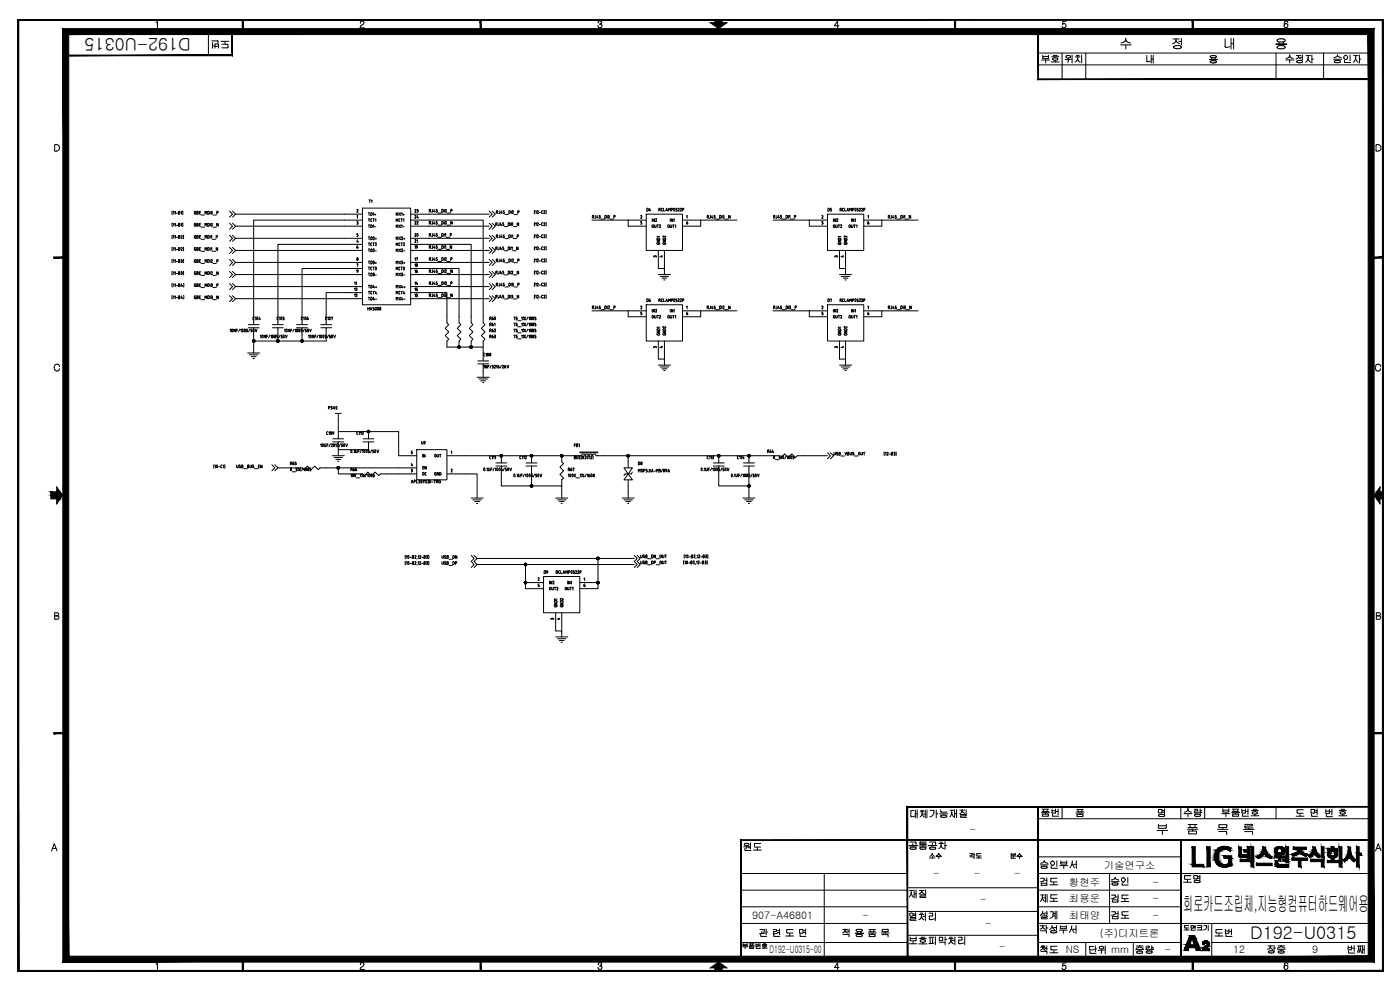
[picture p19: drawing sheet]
<svg xmlns="http://www.w3.org/2000/svg" width="420mm" height="297mm" viewBox="0 0 420 297" stroke-linecap="round" stroke-linejoin="round" font-family="sans-serif">
<defs><g id="words">
<text font-size="6.1" x="355.1" y="273.3">회로카드조립체,지능형컴퓨터하드웨어용</text>
<g font-size="5.3">
<text x="57.3" y="11.3" transform="rotate(-180 57.3 11.3)">D192-U0315</text>
<text x="375.2" y="281.9">D192-U0315</text>
</g>
<text font-size="4.9" x="104.8" y="88.9">10</text>
<g font-size="4.4">
<text x="123.1" y="72.3">20</text>
<text x="146.1" y="97.4">R60</text>
</g>
<g font-size="4">
<text x="123.5" y="74.1">21</text>
<text x="123.5" y="88.5">15</text>
<text x="123.5" y="90.3">13</text>
<text x="125.9" y="143.9">OC</text>
<text x="190.5" y="140.8">D8</text>
</g>
<g font-size="3.5">
<text x="109.7" y="62.1">T1</text>
<text x="193" y="64.6">D4</text>
<text x="247.6" y="64.6">D5</text>
<text x="123.5" y="68.4">22</text>
<text x="123.5" y="66.7">24</text>
<text x="191.2" y="66.7">2</text>
<text x="205" y="68.4">6</text>
<text x="259.6" y="68.4">6</text>
<text x="105.8" y="82.9">9</text>
<text x="123.5" y="81.1">18</text>
<text x="108.3" y="86.8" transform="rotate(-90 108.3 86.8)">11</text>
<text x="108.3" y="90.3" transform="rotate(-90 108.3 90.3)">12</text>
<text x="191.2" y="93.8">2</text>
<text x="193" y="91.7">D6</text>
<text x="205" y="95.6">6</text>
<text x="247.6" y="91.7">D7</text>
<text x="259.6" y="95.6">6</text>
<text x="125.6" y="134.4">U9</text>
<text x="125.9" y="141.8">EN</text>
<text x="128.8" y="138.3" transform="rotate(-90 128.8 138.3)">IN</text>
<text x="129.5" y="138.3">OUT</text>
<text x="162.3" y="173.2">D9</text>
<text x="174.3" y="177.1">6</text>
</g>
<g font-size="3.1">
<text x="197.2" y="78.3">4</text>
<text x="249.8" y="78.3">3</text>
<text x="197.2" y="105.5">4</text>
<text x="249.8" y="105.5">3</text>
<text x="164.4" y="187">3</text>
<text x="291" y="250">-</text>
<text x="280.1" y="263.2">-</text>
<text x="292.2" y="263.2">-</text>
<text x="304.3" y="263.2">-</text>
<text x="331.3" y="260.7">기술연구소</text>
<text x="320.8" y="265.7">황현주</text>
<text x="345.9" y="265.7">-</text>
<text x="225.7" y="275.7">907-A46801</text>
<text x="258.9" y="275.7">-</text>
<text x="294.2" y="271.1">-</text>
<text x="320.8" y="270.7">최용운</text>
<text x="320.8" y="275.7">최태양</text>
<text x="345.9" y="270.7">-</text>
<text x="345.9" y="275.7">-</text>
<text x="295.6" y="278.2">-</text>
<text x="330.1" y="281.1">(주)디지트론</text>
<text x="230.9" y="286">D192-U0315-00</text>
<text x="299.9" y="284.9">-</text>
<text x="319.8" y="286">NS</text>
<text x="333.5" y="286">mm</text>
<text x="349.5" y="286">-</text>
<text x="370.1" y="286">12</text>
<text x="393.8" y="286">9</text>
</g>
</g></defs>
<g fill="none" stroke="#000" stroke-width=".3">
<path d="M47.3 6.4l-.5 .3M47.3 6.3v2.1v-2.1M62.5 9.5v7.1M63.6 12.3h1.7M63.8 13.8h.6M63.8 12.8v1.7M64.5 13.9h1.1M64.6 13.2l-.1 1.2M64.7 13.2h.8M65.3 12.2l.1 .1M65.4 12.4v.5M65.4 13.2l.2 .1"/>
<path d="M65.6 13.3v1.1M66.4 12.4h2.3M66.6 13.3h1.7M67.5 12.4v.7M68.2 13.3l.2 .1M68.4 13.5v.7M68.4 14.2l-1.8 .2M108.1 8v.3h1.3M108.2 6.8v.2M108.4 6.3a.58 .58 0 0 1 .8 .6M108.4 6.4l-.3 .4M108.7 7.5l-.5 .5"/>
<path d="M109.1 7.2l-.4 .3M109.2 6.9l-.2 .3M179.5 7.6a.59 .59 0 0 0 .5 .7 .59 .59 0 0 0 .6-.5M179.5 6.9a.49 .49 0 0 1 .4-.7 .49 .49 0 0 1 .6 .4 .49 .49 0 0 1-.4 .6M179.9 7.2h.3M180.2 7.2h.1M180.3 7.2l.3 .6M250.5 7.6l1.3 .1M251.3 6.4l-.8 1.2M251.3 6.4h.1M251.4 6.4v2M311.6 15.9h99.9"/>
<path d="M311.6 19.5h99.9M312.6 18h2.4M312.9 16.6v.8M312.9 16.9h1.8M313.8 18v.9M314.7 16.6l-.1 .9-1.7-.1M315.5 18.6h2.4M315.7 17h2M316.1 16.6h1.2M316.6 17.4h-.2a.37 .37 0 0 0-.5 .3 .37 .37 0 0 0 .5 .4h.2M316.6 17.4a.62 .62 0 0 1 .8 .5l-.8 .2M316.7 18.1v.5"/>
<path d="M318.7 15.9v7.8M318.7 7.9l.6 .5M318.9 7.2v.1a.63 .63 0 0 1 1 .2 .63 .63 0 0 1-.6 .8M319.9 6.4h-.9l-.1 .9M320.6 18.2l-.1 .5M320.6 17.8v.5M321.2 17.2l-.4 .2a.53 .53 0 0 1-.7 0 .53 .53 0 0 1 0-.8 .53 .53 0 0 1 .7 .1l.4 .2v.4M321.5 17.8l-1.8 .1M321.7 16.5v2.4M322.7 17.1h1.4M323 16.6h.9M323 18.3l-.4 .3"/>
<path d="M323.4 17.1v.4M323.7 18.4l.5 .2M323.8 18.3l-.4-.8-.4 .8M324.6 16.5v2.4M325.9 15.9v7.8M336.3 13.5h3.2M337.7 12.2l.1-.5 .2 .5M337.7 12.3l-1.3 .6M337.8 11.7v-.2v.2M337.9 13.5v1.2M338 12.3l.3 .3M338.3 12.6l.9 .3"/>
<path d="M344.2 16.6l-.1 1.8 .2 .1M344.6 18.5h-.3M345.2 18.4l-.6 .1M345.5 17.7h.6M345.5 16.6v2.3M346.1 16.6v2.3M352 11.7h1.9M352.2 14.1l.1 .3M352.3 13.9l-.1 .2M352.3 14.3l.8 .3M352.9 12l.2 .4M352.9 11.7v.3"/>
<path d="M352.9 12a1.42 1.42 0 0 1-1 1.1M353 12.4l.4 .4M353.1 13.7h.5M353.1 13.7l-.8 .2M353.4 12.8l.6 .3M353.6 14.6h-.5M353.7 13.6l.5 .1M353.8 12.4h.7M354.2 13.8l.4 .3M354.4 14.3l-.7 .3M354.6 14.1l-.2 .3M354.6 11.5v2"/>
<path d="M363 17.9h2.4h-2.4M363.5 18.3a.28 .28 0 0 0-.3 .2 .28 .28 0 0 0 .3 .3l.9 .1M363.5 17.3h.9M363.7 17.4v.5M364.4 16.7l.4 .1a.27 .27 0 0 1 .3 .2 .27 .27 0 0 1-.3 .3M364.4 18.2l.4 .1M364.4 16.7h-.4a.48 .48 0 0 0-.5 0 .48 .48 0 0 0-.2 .5l.2 .1M364.4 18.2l-.9 .1M364.7 17.4v.5M364.8 17.3h-.4M364.8 18.3a.28 .28 0 0 1 .3 .2 .28 .28 0 0 1-.3 .3l-.4 .1M367.6 13.9l.5 .3 1-.2"/>
<path d="M367.7 11.6v2.4M369.5 13.1h.7M369.5 11.5v3.2M370.2 11.5v3.2M382.9 13.3h3.2h-3.2M383 15.9v7.8M383.4 11.9l-.1 .3 .3 .3M383.4 11.9l1.1-.3 1.1 .3M383.6 12.5l.6 .1M383.6 14.5h1.8M383.6 14.5a.4 .4 0 0 1-.3-.5 .4 .4 0 0 1 .5-.3h1.2a.44 .44 0 0 1 .6 .2 .44 .44 0 0 1-.3 .6M383.9 12.7v.6"/>
<path d="M384.2 12.6h.7M385.2 12.6v.7M385.4 12.5l-.6 .1M385.4 7.8l.2 .4a.54 .54 0 0 0 .8-.2M385.4 7.4v.3M385.6 11.9l.1 .3-.4 .3M385.7 7.2l-.2 .2M385.9 18h2.4M386.1 7.1h-.4M386.1 7.1l.4 .3-.1 .6M386.5 6.7a.56 .56 0 0 0-.8-.3 .56 .56 0 0 0-.3 .7v.7M386.5 6.7v.1"/>
<path d="M386.6 17.3l-.6 .2M386.7 17.3l.3-.7a1.02 1.02 0 0 0 1.1 .9M387.1 16.6h.1M387.1 18v.9M389 16.7h1.5M389.3 17.5l-.4 .2M389.6 17.2l.1-.3 .2 .5 .6 .3M389.7 17.2l-.3 .3M389.7 16.7v.2M389.8 18.1a.42 .42 0 0 0-.5 .1 .42 .42 0 0 0-.1 .5l.6 .1M389.8 18.2h.8M390.2 18.8h-.4"/>
<path d="M390.3 17.2h.6M390.6 18.8h-.4M390.6 18.2a.26 .26 0 0 1 .3 .3 .26 .26 0 0 1-.3 .2M390.9 16.6v1.4M391.9 16.7h1.4M392.6 16.7v.7M393.4 18.7a1.38 1.38 0 0 1-.8-1.4l-.2 .8-.5 .6M393.7 17.7h.5M393.7 16.5v2.4M397.2 15.9v7.8M400.2 17.8h2.4M400.5 18.6l-.1-.1a1.61 1.61 0 0 1 1.9 0l-.1 .1"/>
<path d="M400.6 18.6l.5 .2M401.1 18.8h.5M401.4 16.8h.1M401.4 16.7l-1 .6M401.4 16.5v.3M401.4 16.7l1 .5M402.2 18.6l-.6 .2M402.4 17.3h.1M403.3 17.3a.57 .57 0 0 0 .6 .6 .57 .57 0 0 0 .5-.6M403.3 17.2v.1M403.5 18.1l.1 .7h1.8M403.7 16.6l-.4 .6"/>
<path d="M403.7 16.6h.3M404 16.6l.4 .6M404.5 17.2v.1M405.2 16.5v1.7M406.2 16.7h1.4M406.9 16.7v.7M407.6 18.7a1.38 1.38 0 0 1-.8-1.4l-.1 .8-.6 .6M408 17.7h.4M408 16.5v2.4M16.4 43.6v1.6M17.1 43.4a.97 .97 0 0 1 .7 1.3 .97 .97 0 0 1-1.4 .4M17.1 43.4l-.7 .1"/>
<path d="M413 43.6l-.1 1.5 .2 .2M413.1 43.4l-.1 .1M413.1 43.4a1.02 1.02 0 0 1 1.4 1 1.02 1.02 0 0 1-1.4 .9M51.7 63.3v1M51.7 66.9v1M51.7 70.6v1M51.7 74.2v1M51.7 77.8v1M52 63.6l.2-.2v.9M52 67.2l.2-.2v.9M52 70.9l.2-.2v.8M52 74.5l.2-.2v.8"/>
<path d="M52 78.1l.2-.2v.8M52.5 63.6l.1-.2v.9M52.5 67.2l.1-.2v.9M52.5 70.9l.1-.2v.8M52.5 74.5l.1-.2v.8M52.5 78.1l.1-.2v.8M52.9 67.6h.4M52.9 71.2h.4M52.9 78.5h.4M52.9 64h.4M52.9 74.8h.4M53.6 67l.4 .2-.2 .2 .2 .2-.2 .3h-.2z"/>
<path d="M53.6 71h.3v-.3h-.3v.8h.2M53.6 77.9l.4 .2-.2 .2 .2 .2-.2 .2h-.2zM53.6 63.8h.2M53.6 67.4h.2M53.6 74.7h.2M53.6 78.3h.2M53.8 63.8l.2 .2-.2 .2M53.8 63.8l.1-.4h-.3v.9h.2M53.8 71l.2 .2-.2 .3M53.8 74.6l.2 .3-.2 .2M53.8 74.6l.1-.3h-.3v.8h.2M54.3 63.6l.2-.2v.9"/>
<path d="M54.3 67.2l.2-.2v.9M54.3 77.9l.4 .2-.2 .2M54.4 78.3h.1M54.5 78.3l.2 .3-.4 .1M54.5 70.7l-.2 .1M54.5 74.3l-.2 .1M54.5 70.7l.2 .1-.4 .7h.4M54.5 74.3l.2 .1-.4 .7h.4M54.8 63.3v1M54.8 66.9v1M55 70.6v1M55 74.2v1"/>
<path d="M55 77.8v1M58.3 64l.2 .2M58.3 67.6l.2 .3M58.3 71.2l.2 .3M58.3 74.9l.2 .2M58.3 78.5l.2 .2M58.3 63.6v.4M58.3 67.3v.3M58.3 70.9v.3M58.3 74.5v.4M58.3 78.1v.4M58.5 63.4l-.2 .2"/>
<path d="M58.5 67l-.2 .2M58.5 70.7l-.2 .2M58.5 74.3l-.2 .2M58.5 77.9l-.2 .2M58.6 63.4h.2M58.6 67h.2M58.6 70.7h.2M58.6 74.3h.2M58.6 77.9h.2M58.6 63.8h.2v.5h-.2M58.6 67.4h.2v.5h-.2M58.6 71h.2v.5h-.2"/>
<path d="M58.6 74.7h.2v.4h-.2M58.6 78.3h.2v.4h-.2M59.1 71h.2M59.1 63.8h.2M59.1 67.4h.2M59.1 74.7h.2M59.1 78.3h.2M59.3 63.4l.2 .6-.2 .2M59.3 67l.2 .6-.2 .3M59.3 71l.2 .2-.2 .3M59.3 70.7l.2 .1-.2 .2M59.3 74.3l.2 .6-.2 .2"/>
<path d="M59.3 77.9l.2 .6-.2 .2M59.3 63.4h-.2v.9h.2M59.3 67h-.2v.9h.2M59.3 70.7h-.2v.8h.2M59.3 74.3h-.2v.8h.2M59.3 77.9h-.2v.8h.2M59.8 71h.3M59.8 63.8h.3M59.8 67.4h.3M59.8 74.7h.3M59.8 78.3h.3M60.2 63.4h-.4v.9h.4"/>
<path d="M60.2 67h-.4v.9h.4M60.2 70.7h-.4v.8h.4M60.2 74.3h-.4v.8h.4M60.2 77.9h-.4v.8h.4M60.3 64.5h1.1M60.3 68.2h1.1M60.3 71.8h1.1M60.3 75.4h1.1M60.3 79h1.1M61.5 64.3v-.9l.3 .5 .3-.5v.9M61.5 67.9v-.9l.3 .5 .3-.5v.9M61.5 71.5v-.8l.3 .4 .3-.4v.8"/>
<path d="M61.5 75.1v-.8l.3 .5 .3-.5v.8M61.5 78.7v-.8l.3 .5 .3-.5v.8M62.5 63.4l.3 .2M62.5 67l.3 .1v.5l-.3 .3M62.5 70.6l.3 .1v.5M62.5 74.3l.3 .2M62.5 77.9l.3 .2M62.5 63.4h-.2v.9h.2M62.5 67h-.2v.9h.2M62.5 70.7h-.2v.8h.2M62.5 74.3h-.2v.8h.2M62.5 77.9h-.2v.8h.2"/>
<path d="M62.8 63.7v.4l-.3 .2M62.8 78.1v.5l-.3 .1M62.8 74.5v.3M62.8 71.2l-.3 .3M62.8 74.8l-.3 .3M63.1 63.4v.9M63.1 67v.9M63.1 70.7v.8M63.1 74.3v.8M63.1 77.9v.8M63.4 78h.3l-.3 .7h.3M63.4 70.9l.2-.2v.8"/>
<path d="M63.4 74.5l.2-.2v.8M63.4 64.2l.1-.8 .1 .8M63.4 67.8l.1-.8 .1 .8M63.5 64.2h.1M63.5 67.8h.1M63.7 71.8h1M63.7 75.4h1M63.9 64.5h1M63.9 68.2h1M63.9 79h1M64.9 71.1h.3v-.4h-.3v.8M65 63.9l.4-.1v-.4h-.4v.9"/>
<path d="M65 78.4l.4-.1v-.3l-.4-.1v.8M65.3 74.3v.8l-.4-.8v.8M65.5 67v.9l-.5-.9v.9M68.9 63.3l.9 1-.9 .9M68.9 67l.9 .9-.9 .9M68.9 70.6l.9 .9-.9 .9M68.9 74.2l.9 .9-.9 .9M68.9 77.9l.9 .8-.9 1M69.8 63.3l.9 1-.9 .9M69.8 67l.9 .9-.9 .9M69.8 70.6l.9 .9-.9 .9M69.8 74.2l.9 .9-.9 .9"/>
<path d="M69.8 77.9l.9 .8-.9 1M70.7 64.3h38.1M70.7 67.9h38.1M70.7 71.5h38.1M70.7 75.1h38.1M70.7 78.7h38.1M107.1 64.9l.2-.3v.9M107.1 74.1l.2 .4 .2-.2-.3-.2M107.1 66.5h.2M107.1 74.1h.2M107.1 63l.2-.2 .2 .2-.4 .7h.4M107.2 66.8h.1"/>
<path d="M107.3 66.4l.2 .7-.4 .2M107.3 71.9l-.2 .7h.4M107.3 73.7l-.2 .4M107.4 70.1h-.3v.3l.4 .2M107.4 72.3v.4M107.5 70.7l-.4 .2M108.8 62.4h14.4v29h-14.4zM108.8 66h-32.7v31.4M108.8 73.3h-25.4v24.1M110.5 63.8h.5M110.5 65.7h.5M110.5 67.5h.5"/>
<path d="M110.5 71.1h.5M110.5 72.9h.5M110.5 74.7h.5M110.5 78.4h.5M110.8 63.8v.8M110.8 65.7v.8M110.8 67.5v.8M110.8 71.1v.8M110.8 72.9v.8M110.8 74.7v.8M110.8 78.4v.8M111.5 64.6l.2-.5-.4-.3v.8h.2"/>
<path d="M111.5 75.5l.2-.5-.4-.3v.8h.2M111.5 66.5h.1M111.6 65.7l-.3 .2 .2 .5M111.6 72.9l-.3 .1v.5l.3 .2M111.7 67.7l-.4-.2v.8l.4-.3M111.7 71.3l-.4-.2v.8h.2M111.7 78.9l-.4 .3v-.8h.3l.1 .5M111.7 71.3l-.2 .6M111.7 67.7v.3M111.9 65.7h.5M111.9 72.9h.5M112 71.2l.1-.1 .2 .2-.3 .6h.4"/>
<path d="M112 74.8l.1-.1 .2 .2-.3 .6h.4M112 64l.2-.2v.8M112 67.6l.2-.1v.8M112 78.4l.3 .1-.2 .2M112.1 65.7v.8M112.1 72.9v.8M112.1 78.7l.2 .1M112.3 79l-.3 .2M112.4 78.9v.1M112.5 64.4h.3M112.5 68h.3M112.6 73l.3-.1v.2"/>
<path d="M112.6 65.8l.2-.1v.8M112.6 64.2v.4M112.6 71.6h.4M112.6 75.3h.4M112.6 78.9h.4M112.8 71.5v.3M112.8 78.7v.4M113 73.2l-.4 .5h.4M118.9 79.2v-.8l.2 .4 .3-.4v.8M118.9 75.5v-.8l.2 .5 .3-.5v.8M118.9 73.7v-.8l.2 .5 .3-.5v.8M118.9 71.9v-.8l.2 .4 .3-.4v.8"/>
<path d="M118.9 68.3v-.8l.2 .4 .3-.4v.8M118.9 66.5v-.8l.2 .4 .3-.4v.8M118.9 64.6v-.8l.2 .5 .3-.5v.8M119.7 78.4l.5 .8M119.7 74.7l.5 .8M119.7 71.1l.5 .8M119.7 67.5l.5 .8M119.7 63.8l.5 .8M119.9 66.5h.1M120 72.9l-.3 .1v.5l.3 .2M120 65.7l-.3 .2 .2 .5M120.2 78.4l-.5 .8"/>
<path d="M120.2 74.7l-.5 .8M120.2 71.1l-.5 .8M120.2 67.5l-.5 .8M120.2 63.8l-.5 .8M120.3 65.7h.5M120.3 72.9h.5M120.5 74.8l.2-.1 .1 .3M120.5 71.2l.2-.1 .1 .3M120.5 78.4l.3 .1-.2 .2M120.5 67.6l.2-.1v.8M120.5 64l.2-.2v.8M120.5 65.7v.8"/>
<path d="M120.5 72.9v.8M120.6 78.7l.3 .3-.4 .2M120.8 75l-.3 .5h.4M120.8 71.4l-.3 .5h.4M121 64.4h.3M121 68h.3M121 73l.3-.1 .1 .2M121 65.8l.2-.1v.8M121.1 71.6h.4M121.1 75.3h.4M121.1 78.9h.4M121.1 64.2v.4"/>
<path d="M121.3 71.5v.3M121.3 78.7v.4M121.4 73.2l-.4 .5h.4M123.2 66h21.8v29M123.2 64.3h23.6M123.2 75.1h23.6M123.2 78.7h23.6M128.7 73.3h12.7v23.6l.5 .5-1 1.1 1 1.1-1 1.1 1 1.1-.5 .5v1.8M128.7 67.9h18.1M128.7 71.5h18.1M128.8 63.3h.3l.2 .4M128.8 66.9l.5 .4"/>
<path d="M128.8 74.2h.3l.2 .3M128.8 77.8h.3l.2 .3M129.1 62.8l.2 .2-.2 .2M129.1 66.4l.2 .3-.2 .2M129.1 70.1l.2 .2-.2 .2M129.1 73.7l.2 .2-.2 .2M129.1 77.3l.2 .2-.2 .3M129.1 62.8h-.3v.9M129.1 66.5h-.3v.8M129.1 73.7h-.3v.8M129.1 77.3h-.3v.8M129.1 70.5l.2 .4"/>
<path d="M129.6 63.7h.1M129.6 74.5h.1M129.9 62.8l-.2 .8M129.9 66.5v.6l-.3 .2M129.9 70.1v.6l-.3 .2M129.9 73.7l-.2 .8M129.9 77.3v.7l-.3 .1M130.3 62.8l-.2 .7h.5M130.3 66.5l-.2 .6h.5M130.3 70.1l-.2 .6h.5M130.3 73.7l-.2 .6h.5M130.3 77.3l-.2 .7h.5"/>
<path d="M130.5 63.3v.4M130.5 66.9v.4M130.5 70.5v.4M130.5 74.2v.3M130.5 77.8v.3M130.9 63.7h.2M130.9 74.5h.2M131.1 70.4l.1 .3-.3 .2M131.2 62.8h-.3v.4l.3 .2M131.2 66.5h-.3v.3l.3 .2-.3 .3M131.2 70.1h-.3v.3h.2M131.2 73.7h-.3v.4l.3 .1"/>
<path d="M131.2 77.3h-.3v.4l.3 .2-.3 .2M131.2 63.4l-.1 .2M131.2 74.3l-.1 .2M131.4 63.9h1M131.4 67.6h1M131.4 71.2h1M131.4 74.8h1M131.4 78.4h1M132.8 62.8l.2 .3M132.8 66.4l.2 .3v.4l-.2 .2M132.8 70l.2 .2v.5M132.8 73.7l.2 .2"/>
<path d="M132.8 77.3l.2 .2M132.8 62.8h-.2v.9h.2M132.8 66.5h-.2v.8h.2M132.8 70.1h-.2v.8h.2M132.8 73.7h-.2v.8h.2M132.8 77.3h-.2v.8h.2M133 70.6l-.2 .3M133 63.1v.4l-.2 .2M133 74v.4l-.2 .1M133 77.6v.4l-.2 .1M133.3 62.8v.9M133.3 66.5v.8"/>
<path d="M133.3 70.1v.8M133.3 73.7v.8M133.3 77.3v.8M133.6 70.3l.2-.2v.8M133.6 73.9l.2-.2v.8M133.6 77.4l.2-.1 .2 .2-.4 .6h.4M133.7 63.6l.1-.8 .1 .8M133.7 66.5v-.1a.46 .46 0 0 1 0 .9zM133.7 63.6h.2M133.9 71.2h1M133.9 74.8h1M134.1 63.9h1"/>
<path d="M134.1 67.6h1M134.1 78.4h1M135.1 70.5h.4v-.4h-.4v.8M135.3 77.8l.4-.1v-.3l-.4-.1v.8M135.3 63.3h.2M135.5 63.2l.2-.4h-.4v.9M135.6 73.7v.8l-.5-.8v.8M135.7 66.5v.8l-.4-.8v.8M146.8 63.3l.9 1-.9 .9M146.8 67l.9 .9-.9 .9M146.8 70.6l.9 .9-.9 .9M146.8 74.2l.9 .9-.9 .9"/>
<path d="M146.8 77.9l.9 .8-.9 1M147.7 63.3l.9 1-.9 .9M147.7 67l.9 .9-.9 .9M147.7 70.6l.9 .9-.9 .9M147.7 74.2l.9 .9-.9 .9M147.7 77.9l.9 .8-.9 1M148.8 67.3l.4-.1v-.3l-.4-.1v.9M148.8 74.5h.4v-.3l-.4-.1v.8M148.9 63.7l.5 .4M148.9 78.2h.3l.2 .4M148.9 71h.3l.2 .3M149.1 67.3l.1 .4"/>
<path d="M149.1 74.5l.1 .4M149.2 63.2l.2 .2-.2 .3M149.2 70.4l.2 .3-.2 .2M149.2 77.7l.2 .3-.2 .2M149.2 63.2h-.3v.9M149.2 70.5h-.3v.8M149.2 77.7h-.3v.9M149.7 71.3h.1M149.8 66.8v.7l-.3 .2M149.8 74.1v.6l-.3 .2M150 63.2v.7l-.3 .2M150 70.5l-.2 .8"/>
<path d="M150 77.7v.6l-.3 .3M150.3 66.8l-.2 .7h.5M150.3 74.1l-.2 .7h.5M150.4 67.3v.4M150.4 74.5v.4M150.5 63.2l-.2 .7h.4M150.5 70.5l-.2 .6h.4M150.5 77.7l-.2 .7h.4M150.6 63.7v.4M150.6 71v.3M150.6 78.2v.4M151 67.2l.2 .3-.4 .2"/>
<path d="M151 71.3h.2M151.1 66.8h-.3v.4h.2M151.1 74.1h-.3v.4l.4 .2-.4 .2M151.2 70.8l.2 .2M151.2 78.1l.2 .2M151.4 63.9l-.4 .2M151.4 71.1l-.2 .2M151.4 78.3l-.4 .3M151.4 63.2h-.4v.4l.4 .2M151.4 70.5h-.4v.4h.2M151.4 77.7h-.4v.4h.2M151.4 75.2h1"/>
<path d="M151.4 68h1M151.4 63.8v.1M151.4 71v.1M151.4 78.3v.1M151.5 64.3h1M151.5 78.8h1M151.5 71.6h1M152.5 74.1l.4 .1-.1 .7h-.3zM152.7 66.8l.2 .1 .1 .5-.5 .3v-.9h.2M152.9 63.2l.2 .3M152.9 70.4l.2 .3M152.9 77.7l.2 .3"/>
<path d="M152.9 63.2h-.2v.9h.2M152.9 70.5h-.2v.8h.2M152.9 77.7h-.2v.9h.2M153.1 63.8l-.2 .3M153.1 71.1l-.2 .2M153.1 78.3l-.2 .3M153.2 63.5v.3M153.2 70.7v.4M153.2 78v.3M153.3 66.8v.9M153.3 74.1v.8M153.4 63.2v.9"/>
<path d="M153.4 70.5v.8M153.4 77.7v.9M153.5 74.3l.2-.2v.8M153.6 66.9h.1a.43 .43 0 0 1 .2 .3 .43 .43 0 0 1-.2 .4zM153.7 70.7l.2-.2v.8M153.8 63.2a.46 .46 0 0 1 0 .8zM153.9 75.2h1M153.9 77.7l.1 .3M153.9 77.7l-.2 .2M154 71.6h1.1M154.1 78l-.4 .6h.4M154.1 68h1"/>
<path d="M154.2 64.3h1.1M154.2 78.8h1.1M155.2 71h.2M155.4 78.2l.4-.1v-.3l-.4-.1v.9M155.4 70.9l.2-.4h-.4v.8M155.5 74.1v.8l-.5-.8v.8M155.6 63.2l.2 .4-.4 .1M155.6 63.2h-.2v.9M155.7 66.8v.9l-.5-.9v.9M160.5 63.1v1.1M160.5 66.8v1M160.5 70.4v1"/>
<path d="M160.5 74v1M160.5 77.6v1.1M160.8 63.4l.1-.2v.9M160.8 67.1l.1-.3v.9M160.8 70.7l.1-.2v.8M160.8 74.3l.1-.2v.8M160.8 77.9l.1-.2v.9M161.2 63.3l.2-.1 .2 .2-.4 .7h.4M161.2 67l.2-.2 .2 .2-.4 .7h.4M161.2 70.6l.2-.2 .2 .2-.4 .7h.4M161.2 74.2l.2-.1 .2 .2-.4 .6h.4M161.4 77.7l.1 .3"/>
<path d="M161.4 77.7l-.2 .2M161.6 78l-.4 .6h.4M161.9 71h.3M161.9 63.8h.3M161.9 67.4h.3M161.9 74.7h.3M161.9 78.3h.3M162.5 67.1l.1 .5 .3 .1M162.5 77.9l.1 .6 .3 .1M162.7 64.1h.2M162.7 71.3h.2M162.7 74.9h.2"/>
<path d="M162.9 63.2l-.4 .3 .2 .5M162.9 66.8l-.4 .2M162.9 70.5l-.4 .2 .2 .6M162.9 74.1l-.4 .2 .2 .6M162.9 77.7l-.4 .2M163.2 63.3l.2-.1 .1 .2-.3 .7h.3M163.2 67l.2-.2 .1 .2-.3 .7h.3M163.2 70.6l.2-.2 .1 .2-.3 .7h.3M163.2 74.2l.2-.1 .1 .2-.3 .6h.3M163.4 77.7l.1 .3M163.4 77.7l-.2 .2M163.5 78l-.3 .6h.3"/>
<path d="M163.8 63.1v1.1M163.8 66.8v1M163.8 70.4v1M163.8 74v1M163.8 77.6v1.1M177.6 66h16.3M177.8 65.1h.2l.2 .4M178 64.6l.2 .2-.2 .3M178 64.6h-.2v.9M178.5 65.5h.1M178.8 64.6l-.2 .8M179.3 64.6l-.2 .7h.4"/>
<path d="M179.4 65.1v.4M179.8 65.5h.2M180 65l.2 .3-.2 .1M180.1 64.6h-.3v.4h.2M180.4 65.7h1M181.7 64.6l.2 .1 .1 .5-.3 .2M181.7 64.6h-.2v.9h.2M182.3 64.6v.9M182.7 64.6a.45 .45 0 0 1 .2 .4 .45 .45 0 0 1-.3 .4zM183.1 65.7h1M184.2 65.1h.3M184.4 64.6l.3 .2-.3 .3"/>
<path d="M184.5 64.6h-.3v.9M188.5 66v1.9h5.4M193.9 64.3h10.9v10.8h-10.9zM195.7 67.7l.2-.3 .2 .3M195.7 68.1l.2 .2 .2-.2M195.7 65.7v.8M195.7 67.7v.4M196.2 67.7v.4M196.4 65.7v.8l-.4-.8v.8M196.4 67.5v.6l.3 .2 .2-.2v-.6M196.9 65.6l.1 .3M197.1 65.9l-.4 .6h.4"/>
<path d="M197.2 72.9l.2 .4M197.2 72.2h.8l-.8 .4h.8M197.2 67.5h.4M197.4 67.5v.8M197.4 73.4h.4M197.5 73l.5-.1-.3 .4M197.6 75.1v5.5h1.8v1.8M197.7 62.9h.3l.2 .4M197.7 71.5l.3 .4h-.8v-.4h.6M197.9 67.6l.2-.2 .2 .2-.4 .7h.4M197.9 62.5l.3 .2-.3 .2M198 62.5h-.3v.8"/>
<path d="M198 71h-.8l.2 .2M198.5 62.7v.5l.4 .1M198.9 62.5l-.4 .2M199 72.9l.2 .4M199 72.2h.8l-.8 .4h.8M199.1 62.5v.8h.4M199.2 73.4h.4M199.2 70.8l-.2 .1 .1 .3M199.4 73l.4-.1-.2 .4M199.4 75.1v5.5M199.7 71.7l-.5-.2-.2 .4h.8v-.2M199.8 63.3l.2-.8 .3 .8"/>
<path d="M199.8 70.8v.4l-.5-.3M199.9 63.1h.4M200.5 67.5l.4 .2-.2 .6-.3-.2zM200.6 63.3v-.8l.3 .4 .3-.4v.8M201.1 67.5v.6l.3 .2 .2-.2v-.6M201.1 65.7v.8M201.4 62.9h.4v-.3l-.4-.1v.8M201.9 65.7v.8l-.5-.8v.8M201.9 67.5h.4M202.1 67.5v.8M202.2 65.8l.1-.1v.8M202.2 63.3l.1-.8 .1 .8"/>
<path d="M202.3 63.3h.1M202.6 67.6l.2-.1v.8M203.2 62.5h-.4v.4l.4 .2M203.2 63.1l-.4 .2M203.5 62.6l.2-.1 .1 .2-.3 .6h.4M204.1 62.6l.3-.1 .1 .3M204.5 62.8l-.4 .5h.4M204.8 66h5.5M204.8 62.9h.2M205 62.5l.2 .2-.2 .2M205 62.5h-.2v.8M212.2 65.1l.5 .4"/>
<path d="M212.4 64.6l.3 .2-.3 .3M212.4 64.6h-.2v.9M213 65.5h.1M213.2 64.6l-.1 .8M213.7 64.6l-.2 .7h.5M213.8 65.1v.4M214.3 65.5h.2M214.5 65l.1 .3-.1 .1M214.6 64.6h-.3v.4h.2M214.8 65.7h1M216.1 64.6l.3 .3v.4l-.3 .1M216.2 64.6h-.2v.9h.2"/>
<path d="M216.7 64.6v.9M217.1 64.6a.49 .49 0 0 1 0 .8zM217.5 65.7h1M219.1 64.6v.9l-.4-.9v.9M221.2 66h-10.9v1.9h-5.5M232 66h16.3M232.2 65.1h.2M232.4 64.6l.2 .2-.2 .3M232.4 64.6h-.2v.9M232.4 65.1l.2 .4M232.9 65.5h.1M233.2 64.6l-.2 .8"/>
<path d="M233.7 64.6l-.2 .7h.4M233.8 65.1v.4M234.2 65.5h.2M234.4 65l.2 .2-.2 .2M234.5 64.6h-.3v.4h.2M234.7 65.7h1M236.1 64.6l.3 .3-.1 .4-.2 .1M236.1 64.6h-.2v.9h.2M236.6 64.6v.9M236.9 64.8l.2-.2v.9M237.3 65.7h1M238.4 65.1h.2"/>
<path d="M238.6 64.6l.3 .2-.3 .3M238.6 64.6h-.2v.9M242.9 66v1.9h5.4M246.6 67.3h.2M246.8 66.8l.2 .2-.2 .3M247 66.5h-.4v.3h.2M248.3 64.3h10.9v10.8h-10.9zM250.1 67.7l.4-.2v.6l-.2 .2-.2-.2M250.1 65.7v.8M250.1 67.7v.4M250.8 65.7v.8l-.4-.8v.8M250.8 67.5v.6l.2 .2 .3-.2v-.6"/>
<path d="M251.2 65.6l.2 .3M251.4 65.9l-.3 .6h.4M251.5 73.1l.2 .2M251.6 72.2h.8l-.8 .4h.8M251.6 72.9v.2M251.6 67.5h.4M251.8 67.5v.8M251.8 73.4h.4M251.9 73l.5-.1-.3 .4M251.9 75.1v5.5h1.9v1.8M252.1 62.9h.4v-.3l-.4-.1v.8M252.2 67.6l.4-.1-.3 .8h.3"/>
<path d="M252.3 71.7l-.5-.2-.2 .4h.8v-.2M252.4 71h-.8l.1 .2M252.4 62.9l.2 .4M252.8 62.7l.2 .6M253 62.5l-.2 .2M253 63.3h.2M253 62.5h.2M253.4 72.9l.2 .4M253.4 72.2h.8l-.8 .4h.8M253.5 62.5v.8h.4M253.6 73.4h.4M253.6 70.8l-.2 .1 .1 .3"/>
<path d="M253.7 73l.5-.1-.2 .4M253.8 75.1v5.5M254.1 63.3l.3-.8 .3 .8M254.1 71.7l-.2-.2-.6 .2 .1 .2h.8v-.2M254.2 70.8v.4l-.6-.3M254.2 63.1h.4M255 63.3v-.8l.3 .4 .2-.4v.8M255.2 67.7l-.2-.3-.2 .3v.5l.4-.1M255.3 67.7v.4M255.5 65.7v.8M255.5 67.5v.6M255.8 62.9h.2"/>
<path d="M256 67.5l-.1 .7-.4-.1M256 62.5l.3 .2-.3 .2M256 62.5h-.2v.8M256.3 65.7v.8l-.5-.8v.8M256.3 67.5h.4M256.5 67.5v.8M256.6 65.8l.1-.1v.8M256.6 63.3l.1-.8 .1 .8M256.7 63.3h.1M257 67.6l.2-.1v.8M257.2 63.3h.2M257.4 62.9l.2 .2"/>
<path d="M257.5 62.5h-.3v.4h.2M257.6 63.1l-.2 .2M257.6 63.1v.1M257.9 62.6l.3-.1v.3M258.2 62.8l-.3 .5h.3M258.5 62.6h.4l-.4 .7h.4M259.2 62.9h.3v-.3l-.3-.1v.8M259.2 66h5.4M266.6 65.1h.2l.3 .4M266.8 64.6l.3 .2-.3 .3M266.8 64.6h-.2v.9M267.3 65.5h.1"/>
<path d="M267.6 64.6l-.2 .8M268.1 64.6l-.2 .7h.5M268.2 65.1v.4M268.7 65.5h.1M268.8 65l.2 .3-.2 .1M269 64.6h-.3v.4h.1M269.2 65.7h1M270.5 64.6l.3 .3-.1 .4-.2 .1M270.5 64.6h-.2v.9h.2M271.1 64.6v.9M271.3 64.8l.2-.2v.9M271.7 65.7h1"/>
<path d="M273.3 64.6v.9l-.4-.9v.9M275.5 66h-10.9v1.9h-5.4M51.7 81.4v1.1M51.7 88.7v1M51.7 85v1.1M52 81.7l.2-.2v.9M52 89l.2-.2v.8M52 85.3l.2-.1v.8M52.5 81.7l.1-.2v.9M52.5 89l.1-.2v.8M52.5 85.3l.1-.1v.8M52.9 89.3h.4"/>
<path d="M52.9 82.1h.4M52.9 85.7h.4M53.6 88.8l.4 .2-.2 .2 .2 .2-.2 .2h-.2zM53.6 85.2l.4 .1-.2 .2 .2 .2-.2 .3h-.2zM53.6 81.9h.2M53.6 85.5h.2M53.6 89.2h.2M53.8 81.5l.2 .6-.2 .2M53.8 81.5h-.2v.9h.2M54.3 82.4h.2M54.3 81.5h.2M54.4 81.9h.1"/>
<path d="M54.5 81.5l.2 .7-.2 .1M54.5 88.8l-.2 .7h.5M54.5 85.2l-.2 .6h.5M54.7 85.6v.4M54.7 89.2v.4M55 81.4v1.1M55.1 88.7v1M55.1 85v1.1M58.3 82.1l.2 .2M58.3 89.4l.2 .2M58.3 85.7l.2 .3M58.3 81.7v.4"/>
<path d="M58.3 85.4v.4M58.3 89v.4M58.5 81.5l-.2 .2M58.5 88.8l-.2 .2M58.5 85.1l-.2 .3M58.6 81.5h.2M58.6 88.8h.2M58.6 85.2h.2M58.6 81.9h.2v.5h-.2M58.6 89.2h.2v.4h-.2M58.6 85.5h.2v.5h-.2M59.1 81.9h.2"/>
<path d="M59.1 85.5h.2M59.1 89.2h.2M59.3 81.5l.2 .6-.2 .2M59.3 88.8l.2 .6-.2 .2M59.3 85.1l.2 .6-.2 .3M59.3 81.5h-.2v.9h.2M59.3 88.8h-.2v.8h.2M59.3 85.2h-.2v.8h.2M59.8 81.9h.3M59.8 85.5h.3M59.8 89.2h.3M60.2 81.5h-.4v.9h.4"/>
<path d="M60.2 88.8h-.4v.8h.4M60.2 85.2h-.4v.8h.4M60.3 82.6h1.1M60.3 89.9h1.1M60.3 86.3h1.1M61.5 82.4v-.9l.3 .5 .3-.5v.9M61.5 89.6v-.8l.3 .4 .3-.4v.8M61.5 86v-.8l.3 .4 .3-.4v.8M62.5 81.5l.3 .1v.5M62.5 88.7l.3 .3M62.5 85.1l.3 .3M62.5 81.5h-.2v.9h.2"/>
<path d="M62.5 88.8h-.2v.8h.2M62.5 85.2h-.2v.8h.2M62.8 89v.5l-.3 .1M62.8 85.4v.3M62.8 82.1l-.3 .3M62.8 85.7l-.3 .3M63.1 81.5v.9M63.1 85.2v.8M63.1 88.8v.8M63.4 88.8l.3 .2-.2 .2M63.4 85.2h.3l-.2 .3M63.5 85.5h.1"/>
<path d="M63.5 89.2h.1M63.5 81.5l.2 .3M63.5 89.1l.2 .2M63.5 85.5l.2 .2M63.5 81.5l-.1 .2M63.7 81.8l-.3 .6h.3M63.7 89.3l-.3 .3M63.7 85.8l-.3 .2M63.9 82.6h1M63.9 89.9h1M63.9 86.3h1M65 85.6l.4-.1v-.3h-.4v.8"/>
<path d="M65.5 81.5v.9l-.5-.9v.9M65.5 88.8v.8l-.5-.8v.8M68.9 81.4l.9 1-.9 .9M68.9 88.7l.9 .9-.9 .9M68.9 85.1l.9 .9-.9 .9M69 98.9l.2-.1v.8M69.6 98.8l.1 .8 .1-.8M69.6 98.8h.2M69.8 81.4l.9 1-.9 .9M69.8 88.7l.9 .9-.9 .9M69.8 85.1l.9 .9-.9 .9M70.6 98.8v.8l-.4-.8v.8"/>
<path d="M70.7 82.4h38.1M70.7 89.6h32.6M70.7 86h32.6M70.9 99.1h.4M71.3 98.8h-.4v.8M71.9 98.8l-.3 .8M72.2 98.9l.2-.1v.8M72.8 98.8v.8l.1-.8M72.8 98.8h.1M73.4 98.8l.1 .8 .1-.8M73.4 98.8h.2M74.3 98.8h-.3v.3l.3 .2"/>
<path d="M74.3 99.4l-.3 .2M74.4 99.3v.1M74.5 97.4h3.3M74.5 98.3h3.3M75 98.8l-.4 .8M75.3 99.6h.2M75.4 99.1l.2 .2M75.6 98.8h-.3v.3h.2M75.7 99.3l-.3 .3M75.9 95.3l.2 .6M76 98.8l-.1 .5 .3 .2M76 98.8h.2"/>
<path d="M76.1 95.1l-.2 .2M76.1 96h.2M76.1 95.1h.2M76.1 98.3v7.6M76.2 98.8v.7M76.6 95.3l.2-.2v.9M76.6 98.8l.2 .8 .3-.8M77.1 95.2l.1-.1a.43 .43 0 0 1 .2 .4 .43 .43 0 0 1-.2 .4zM77.9 95.1l-.2 .7h.5M78 95.6v.4M81.8 97.4h3.2M81.8 98.3h3.2"/>
<path d="M83.2 95.3v.6l.3 .1M83.4 98.3v4M83.5 95.1l-.3 .2M83.8 95.3l.2-.2v.9M84.4 95.2v-.1a.43 .43 0 0 1 .2 .4 .43 .43 0 0 1-.2 .4zM85.1 95.5l.2 .2-.4 .3M85.3 95.1h-.4v.4h.2M85.4 98.9l.1-.1v.8M85.9 98.8l.1 .8 .1-.8M85.9 98.8h.2M86.9 98.8v.8l-.4-.8v.8M87.2 99.1h.4"/>
<path d="M87.6 98.8h-.4v.8M88.2 98.8l-.3 .8M88.5 98.9l.2-.1v.8M89 97.4h3.3M89 98.3h3.3M89 98.8l.1 .8 .1-.8M89.1 98.8h.1M89.7 98.8v.7M89.7 98.8h.2M89.9 98.8l.1 .5-.3 .2M90.4 95.3l.2 .6M90.6 95.1l-.2 .2"/>
<path d="M90.6 98.8h-.3v.3l.3 .2M90.6 96h.2M90.6 95.1h.2M90.6 98.3v4M90.6 99.4l-.3 .2M91.1 95.3l.1-.2v.9M91.3 98.8l-.4 .8M91.6 95.1a.43 .43 0 0 1 .3 .4 .43 .43 0 0 1-.3 .4zM91.9 98.8h-.3v.3l.4 .2M92 99.3l-.4 .3M92.3 98.8l.1 .8 .1-.8M92.3 98.8h.2"/>
<path d="M92.4 95.1l-.3 .4M92.5 95.7l-.3-.2v.4l.4-.2M92.9 98.8l.3 .8 .2-.8M96.3 97.4h3.2M96.3 98.3h3.2M97.7 95.3l.2 .6M97.9 95.1l-.2 .2M97.9 96h.2M97.9 95.1h.2M97.9 98.3v4h-7.3M98.3 95.3l.2-.2v.9M98.9 95.2l.2 .2-.1 .5z"/>
<path d="M99.5 95.2l.3-.1-.2 .9M103.3 87.8h-5.4v9.6M108.8 80.6h-18.2v16.8M110.4 92.2v.8M110.4 92.6h.4M110.5 80.1h.5M110.5 82h.5M110.8 80.1v.9M110.8 82v.8M110.8 92.2v.8M111.1 92.2l.5 .8M111.3 80.8l.3 .2"/>
<path d="M111.3 88l.2 .2M111.5 86.4l.2-.5-.4-.3v.8h.2M111.5 88.2h.1M111.6 80.1l-.3 .1v.6M111.6 87.4l-.3 .2M111.6 92.2l-.5 .8M111.7 82.2l-.4-.2v.8l.3-.1 .1-.5M111.7 89.8l-.4 .2v-.8l.3 .1 .1 .5M111.9 80.1h.5M111.9 87.4h.5M112 82h.3l-.2 .3M112.1 82.3h.1"/>
<path d="M112.1 80.1v.9M112.1 87.4v.8M112.1 82.3l.2 .2M112.2 85.6l-.2 .6h.5M112.2 89.2l-.2 .6h.5M112.3 92.2h-.4v.4l.4 .2-.4 .2M112.3 86v.4M112.3 89.7v.3M112.3 82.6l-.3 .2M112.4 82.5v.1M112.6 80.1l.4 .2-.2 .2M112.6 82.5h.4"/>
<path d="M112.7 93l.1-.8 .1 .8M112.7 93h.2M112.7 89.7h.4M112.7 80.5h.1M112.7 86.1h.4M112.8 80.5l.2 .3M112.8 87.4l-.2 .7h.5M112.9 85.9v.4M112.9 87.8v.4M113 80.8l-.4 .2M113.3 93l.1-.8 .1 .8M113.3 93h.2"/>
<path d="M118.9 90v-.8l.2 .5 .3-.5v.8M118.9 88.2v-.8l.2 .4 .3-.4v.8M118.9 86.4v-.8l.2 .4 .3-.4v.8M118.9 82.8v-.8l.2 .4 .3-.4v.8M118.9 81v-.9l.2 .5 .3-.5v.9M119.7 80.8l.3 .2M119.7 89.2l.5 .8M119.7 85.6l.5 .8M119.7 82l.5 .8M119.9 88.2h.1M120 87.4l-.3 .2 .2 .6M120 80.1l-.3 .1v.6"/>
<path d="M120.2 89.2l-.5 .8M120.2 85.6l-.5 .8M120.2 82l-.5 .8M120.3 80.1h.5M120.3 87.4h.5M120.5 82h.3l-.2 .3M120.5 80.1v.9M120.5 87.4v.8M120.6 82.3h.1M120.6 82.3l.2 .2M120.7 89.2l-.2 .6h.5M120.7 85.6l-.2 .6h.5"/>
<path d="M120.8 86v.4M120.8 89.7v.3M120.9 82.5l-.4 .3M121 80.1h.2M121 81h.2M121.1 80.5h.1M121.1 82.5h.4M121.2 80.1l.2 .7M121.2 87.4l-.2 .7h.5M121.2 89.7h.4M121.2 86.1h.4M121.4 87.8v.4"/>
<path d="M121.4 80.8l-.2 .1M121.4 85.9v.4M123.2 87.8h10.9v9.1l.6 .5-1.1 1.1 1.1 1.1-1.1 1.1 1.1 1.1-.6 .5v1.8h7.3M123.2 80.6h14.6v16.3l.5 .5-1.1 1.1 1.1 1.1-1.1 1.1 1.1 1.1-.5 .5v1.8M123.2 82.4h23.6M123.2 89.6h23.6M123.2 86h23.6M128.8 81.4h.3l.2 .4M128.8 85l.5 .4M128.8 88.6h.3l.2 .4M129.1 80.9l.2 .3-.2 .2M129.1 84.5l.2 .3-.2 .2"/>
<path d="M129.1 88.2l.2 .2-.2 .2M129.1 80.9h-.3v.9M129.1 84.6h-.3v.8M129.1 88.2h-.3v.8M129.9 80.9v.7l-.3 .2M129.9 84.6v.6l-.3 .2M129.9 88.2v.6l-.3 .2M130.3 80.9l-.2 .7h.5M130.3 84.6l-.2 .6h.5M130.3 88.2l-.2 .7h.5M130.5 81.4v.4M130.5 85v.4"/>
<path d="M130.5 88.6v.4M131.1 81.3l.1 .3-.3 .2M131.2 80.9h-.3v.4h.2M131.2 84.6h-.3v.3l.3 .2M131.2 88.2h-.3v.4l.3 .1M131.2 85.1l-.3 .3M131.2 88.7l-.3 .3M131.4 82h1M131.4 85.7h1M131.4 89.3h1M132.8 80.9l.2 .1v.5M132.8 84.5l.2 .3"/>
<path d="M132.8 88.1l.2 .3M132.8 80.9h-.2v.9h.2M132.8 84.6h-.2v.8h.2M132.8 88.2h-.2v.8h.2M133 81.5l-.2 .3M133 85.1l-.2 .3M133 88.4v.5l-.2 .1M133 84.8v.3M133.3 80.9v.9M133.3 84.6v.8M133.3 88.2v.8M133.6 84.6h.3l-.1 .3"/>
<path d="M133.6 88.2h.3l-.1 .4M133.7 84.9h.1M133.7 88.6h.1M133.8 80.9l.1 .3M133.8 84.9l.2 .2M133.8 88.5l.2 .2M133.8 80.9l-.2 .2M134 81.2l-.4 .6h.4M134 85.1l-.4 .3M134 88.7l-.1 .3h-.3M134.1 82h1M134.1 85.7h1"/>
<path d="M134.1 89.3h1M135.3 85h.2M135.5 85l.2-.4h-.4v.8M135.7 80.9v.9l-.4-.9v.9M135.7 88.2v.8l-.4-.8v.8M145 96.9l.6 .5-1.1 1.1 1.1 1.1-1.1 1.1 1.1 1.1-.6 .5v1.8M146.8 81.4l.9 1-.9 .9M146.8 85.1l.9 .9-.9 .9M146.8 88.7l.9 .9-.9 .9M147 99.2h.2M147.2 99.2l.2-.4h-.4v.8M147.2 99.2l.2 .4"/>
<path d="M147.7 99.4l.2 .2 .2-.2M147.7 81.4l.9 1-.9 .9M147.7 85.1l.9 .9-.9 .9M147.7 88.7l.9 .9-.9 .9M148 98.7l-.3 .4M148.1 99.3l-.4-.2v.3M148.1 99.3v.1M148.5 98.7l.2 .2-.3 .7h.3M148.8 81.8h.2M148.9 85.4h.3l.2 .4M149 81.8l.2-.4h-.4v.8M149 88.6l.2 .4-.4 .1"/>
<path d="M149 88.6h-.2v.9M149.1 81.8l.1 .4M149.1 89.1l.1 .4M149.2 85l.2 .2-.2 .2M149.2 85h-.3v.8M149.5 82.2h.1M149.8 81.4l-.2 .8M149.8 88.6v.6l-.3 .3M150 85v.6l-.3 .2M150.3 81.4l-.2 .6h.5M150.3 88.6l-.2 .6h.5M150.4 81.8v.4"/>
<path d="M150.4 89.1v.4M150.5 85l-.2 .6h.4M150.6 85.4v.4M150.8 82.2h.2M151 88.9l.2 .3-.4 .3M151.1 81.4h-.3v.3l.4 .2-.2 .3M151.1 88.6h-.3v.4h.2M151.4 85.6l-.4 .2M151.4 85h-.4v.3l.4 .2M151.4 89.7h1M151.4 82.5h1M151.4 85.6h.1"/>
<path d="M151.5 86.1h1M152.7 82.2l.2-.2 .1-.4-.3-.3-.2 .1v.8h.2M152.7 88.6l.2 .1 .1 .5-.5 .3v-.9h.2M152.9 84.9l.2 .3M152.9 85h-.2v.8h.2M153.1 85.5l-.2 .3M153.2 85.2v.4M153.3 81.4v.8M153.3 88.6v.9M153.4 85v.8M153.5 88.6h.2M153.5 81.5l.2-.2 .2 .2-.4 .7h.4"/>
<path d="M153.6 89h.1M153.7 88.6l.2 .6-.4 .3M153.7 85l.4 .2-.2 .1M153.8 85.3h.1M153.9 85.3l.2 .2M154.1 85.6l-.4 .2M154.1 89.7h1M154.1 82.5h1M154.1 85.6h.1M154.2 95.2l.4-.1-.2 .9M154.2 97l.4-.1-.2 .9M154.2 98.8h.4l-.2 .8"/>
<path d="M154.2 86.1h1.1M155 95.5l.3 .2-.4 .3M155.2 95.1h-.3v.4h.1M155.2 96.9h-.3v.4l.4 .3M155.2 98.8h-.3v.3l.3 .2M155.2 97.6l-.3 .2M155.3 99.3l-.4 .3M155.4 85.4h.4v-.4h-.4v.8M155.4 96.2h1M155.4 98h1M155.4 99.9h1M155.7 81.4v.8l-.5-.8v.8"/>
<path d="M155.7 88.6v.9l-.5-.9v.9M156.6 95.3l.1-.2v.9M156.6 97.1l.1-.2v.9M156.6 98.9l.1-.1v.8M157.7 95.1l-.7 .9M157.7 96.9l-.7 .9M157.7 98.8l-.7 .8M158.4 95.1l-.4 .9M158.4 96.9l-.4 .9M158.4 98.8l-.4 .8M158.7 95.3l.2-.2v.9M158.7 97.1l.2-.2v.9"/>
<path d="M158.7 98.9l.2-.1v.8M159.2 95.2v.7M159.2 97v.7M159.2 98.8v.7M159.3 95.2v-.1a.43 .43 0 0 1 .2 .4 .43 .43 0 0 1-.2 .4M159.3 97a.43 .43 0 0 1 .2 .3 .43 .43 0 0 1-.2 .4M159.3 98.8h.1M159.4 98.8l.1 .5-.2 .2M159.9 95.2v-.1a.43 .43 0 0 1 .3 .4 .43 .43 0 0 1-.3 .4zM159.9 97a.43 .43 0 0 1 .3 .3 .43 .43 0 0 1-.3 .4zM159.9 98.8l.1 .8 .1-.8M159.9 98.8h.2"/>
<path d="M160.5 81.2v1.1M160.5 84.9v1M160.5 88.5v1M160.6 95.5l.2 .2-.3 .3M160.8 81.5l.1-.1v.8M160.8 85.2l.1-.2v.8M160.8 88.8l.1-.2v.9M160.8 95.1h-.3v.4h.2M160.8 96.9h-.3v.4h.3v.3M160.8 98.8h-.3v.3l.3 .2M160.8 97.6l-.3 .2M160.8 99.3l-.3 .3"/>
<path d="M161.2 81.5l.2-.2 .2 .2-.4 .7h.4M161.2 85.1l.2-.1 .2 .2-.4 .6h.4M161.2 88.7l.3-.1v.3M161.6 88.9l-.4 .6h.4M161.9 81.9h.3M161.9 85.6h.3M161.9 89.2h.3M162.5 88.8l.1 .6 .3 .1M162.7 82.2h.2M162.7 85.8h.2M162.9 81.4l-.4 .2 .2 .6M162.9 85l-.4 .2 .2 .6"/>
<path d="M162.9 88.6l-.4 .2M163.2 81.5l.2-.2 .1 .2-.3 .7h.3M163.2 85.1l.2-.1 .1 .2-.3 .6h.3M163.2 88.7l.3-.1v.3M163.5 88.9l-.3 .6h.3M163.8 81.2v1.1M163.8 84.9v1M163.8 88.5v1M177.6 93.3h16.3M177.8 92.3h.2l.2 .4M178 91.8l.2 .2-.2 .2M178 91.8h-.2v.9"/>
<path d="M178.8 91.8l-.2 .9M179.3 91.8l-.2 .7h.4M179.4 92.3v.4M180 92.2l.2 .2-.4 .3M180.1 91.8h-.3v.4h.2M180.4 92.9h1M181.7 91.8l.2 .1 .1 .5M181.7 91.8h-.2v.9l.5-.3M182.3 91.8v.9M182.5 91.9l.3-.1 .1 .3M182.9 92.1l-.3 .6h.3M183.1 92.9h1"/>
<path d="M184.2 92.3h.3M184.4 91.8l.3 .2-.3 .2M184.5 91.8h-.3v.9M188.5 93.3v1.7h5.4M193.9 91.4h10.9v10.9h-10.9zM195.7 94.8l.2-.2 .2 .2M195.7 95.2l.2 .3 .2-.3M195.7 92.8v.8M195.7 94.9v.4M196.2 94.9v.4M196.4 95.2l.3 .3 .2-.3M196.4 92.8v.8l-.4-.8v.8"/>
<path d="M196.4 94.7v.6M196.9 92.8l.1 .3M196.9 94.7v.6M197.1 93.1l-.4 .5h.4M197.2 99.4h.8l-.8 .4h.8M197.2 94.7h.4M197.4 94.7v.8M197.6 82.4h3.6M197.7 98.6l.3 .5h-.8v-.4l.6-.1M197.9 94.8l.2-.2 .2 .2-.4 .7h.4M197.9 89.7l.3 .2-.3 .2M198 98.2h-.8l.2 .2"/>
<path d="M198 90.2l.2 .3M198.1 82.9h2.6M198.5 90.3l.4 .2M198.7 83.4h1.4M198.9 89.7l-.4 .1v.5M199 99.4h.8l-.8 .4h.8M199.1 89.7v.8h.4M199.2 84h.4M199.2 98l-.2 .1 .1 .2M199.7 98.9l-.5-.3-.2 .5h.8v-.2M199.8 90.5l.2-.8 .3 .8M199.8 98v.4l-.5-.4"/>
<path d="M199.9 90.3h.4M200.4 95.3l.3-.7 .2 .7M200.4 95.2l.3 .3 .2-.3M200.6 90.5v-.8l.3 .5 .3-.5v.8M201.1 95.2l.3 .3 .2-.3M201.1 92.8v.8M201.1 94.7v.6M201.4 90.2h.3M201.6 94.7v.6M201.7 89.7l.2 .2-.2 .2M201.7 89.7h-.3v.8M201.9 92.8v.8l-.5-.8v.8"/>
<path d="M201.9 94.7h.4M202.1 94.7v.8M202.2 93l.1-.2v.8M202.3 89.7a.45 .45 0 0 1 .3 .4 .45 .45 0 0 1-.4 .4zM202.6 94.8l.2-.1v.8M203.2 89.7h-.4v.3l.4 .3-.4 .2M203.5 89.8l.2-.1 .1 .2-.3 .6h.4M204.1 89.8l.3-.1 .1 .3M204.5 90l-.4 .5h.4M204.8 90.2h.2M204.8 93.3h5.5M205 89.7l.2 .2-.2 .2"/>
<path d="M205 89.7h-.2v.8M212.2 92.3l.5 .4M212.4 91.8l.3 .2-.3 .2M212.4 91.8h-.2v.9M213.2 91.8v.6l-.2 .3M213.7 91.8l-.2 .7h.5M213.8 92.3v.4M214.3 92.7h.2M214.5 92.2l.1 .2-.1 .2M214.6 91.8h-.3v.4h.2M214.8 92.9h1M216.1 91.8l.3 .1v.5"/>
<path d="M216.2 91.8h-.2v.9l.4-.3M216.7 91.8v.9M216.9 91.9l.3-.1 .1 .3M217.3 92.1l-.3 .6h.4M217.5 92.9h1M219.1 91.8v.9l-.4-.9v.9M221.2 93.3h-10.9v1.7h-5.5M232 93.3h16.3M232.2 92.3h.2M232.4 91.8l.2 .2-.2 .2M232.4 91.8h-.2v.9M232.4 92.3l.2 .4"/>
<path d="M232.9 92.7h.1M233.2 91.8l-.2 .8M233.7 91.8l-.2 .7h.4M233.8 92.3v.4M234.4 92.2l.2 .2-.4 .3M234.5 91.8h-.3v.4h.2M234.7 92.9h1M236.1 91.8l.2 .1 .1 .5M236.1 91.8h-.2v.9l.5-.3M236.6 91.8v.9M236.9 91.8h.2M237 92.2h.1"/>
<path d="M237.1 91.8l.2 .6M237.3 92.4l-.4 .3M237.3 92.4v.1M237.4 92.9h1M238.6 92.3h.2M238.8 91.8l.2 .2-.2 .2M238.8 91.8h-.2v.9M242.9 93.3v1.7h5.4M246.6 94.5h.2M246.8 94l.2 .3M247 93.6h-.4v.4h.2M247 94.3l-.2 .1"/>
<path d="M248.3 91.4h10.9v10.9h-10.9zM250.1 94.8l.4-.1v.6M250.1 95.2l.2 .3 .2-.3M250.1 92.8v.8M250.1 94.9v.4M250.8 95.2l.2 .3 .3-.3M250.8 92.8v.8l-.4-.8v.8M250.8 94.7v.6M251.2 92.8l.2 .2-.3 .6h.4M251.3 94.7v.6M251.6 99.4h.8l-.8 .4h.8M251.6 94.7h.4"/>
<path d="M251.8 94.7v.8M251.9 82.4h3.7M252.1 90.2h.2M252.2 94.8l.4-.1-.3 .8h.3M252.3 89.7l.2 .2-.2 .2M252.3 89.7h-.2v.8M252.3 98.9l-.5-.3-.2 .5h.8v-.2M252.4 98.2h-.8l.1 .2M252.4 90.2l.2 .3M252.5 82.9h2.5M252.8 90.3l.2 .2M253 89.7l-.2 .6"/>
<path d="M253 90.5h.2M253 89.7h.2M253 83.4h1.5M253.4 99.4h.8l-.8 .4h.8M253.5 89.7v.8h.4M253.6 84h.4M253.6 98l-.2 .1 .1 .2M254.1 90.5l.3-.8 .3 .8M254.1 98.9l-.2-.3-.6 .3 .1 .2h.8v-.2M254.2 98v.4l-.6-.4M254.2 90.3h.4M254.8 95.2l.2 .3 .2-.3"/>
<path d="M255 90.5v-.8l.3 .5 .2-.5v.8M255.2 94.8l-.4-.1v.6M255.3 94.9v.4M255.5 95.2l.2 .3 .3-.3M255.5 92.8v.8M255.5 94.7v.6M255.8 90.2h.2M256 94.7v.6M256 89.7l.3 .2-.3 .2M256 89.7h-.2v.8M256.3 92.8v.8l-.5-.8v.8M256.3 94.7h.4"/>
<path d="M256.5 94.7v.8M256.6 93l.1-.2v.8M256.7 89.7a.45 .45 0 0 1 .3 .4 .45 .45 0 0 1-.4 .4zM257 94.8l.2-.1v.8M257.2 90.5h.2M257.4 90l.2 .2M257.5 89.7h-.3v.3h.2M257.6 90.3l-.2 .2M257.6 90.3h.1M257.9 89.8l.3-.1v.3M258.2 90l-.3 .5h.3M258.5 89.8h.4l-.4 .7h.4"/>
<path d="M259.2 90.2h.2M259.2 93.3h5.4M259.4 89.7l.2 .2-.2 .2M259.4 89.7h-.2v.8M266.6 92.3h.2l.3 .4M266.8 91.8l.3 .2-.3 .2M266.8 91.8h-.2v.9M267.6 91.8v.6l-.3 .3M268.1 91.8l-.2 .7h.5M268.2 92.3v.4M268.8 92.2l.2 .2-.3 .3M269 91.8h-.3v.4h.1"/>
<path d="M269.2 92.9h1M270.5 91.8l.2 .1 .1 .5M270.5 91.8h-.2v.9h.2M270.8 92.4l-.3 .3M271.1 91.8v.9M271.3 91.8h.2M271.5 92.2h.1M271.5 91.8l.2 .7-.4 .2M271.9 92.9h1M273.5 91.8v.9l-.5-.9v.9M275.5 93.3h-10.9v1.7h-5.4M16.4 109.7l-.1 .6 .1 .7"/>
<path d="M17.6 109.4l.3 .5M17.6 109.4l-.7-.1-.5 .3M17.9 110.6a.76 .76 0 0 1-.6 .7 .76 .76 0 0 1-.9-.4M74.3 105.9h3.6M74.9 106.5h2.5M75.4 107h1.4M76 107.6h.3M76.1 102.3h14.5M78.1 100.8l.2-.3v.9M78.6 100.6v.7M78.6 100.6h.2M78.6 101.3h.2"/>
<path d="M78.8 100.6v.7M79.7 100.5v.9l-.5-.9v.9M79.9 100.9h.4M80.3 100.5h-.4v.9M81 100.5l-.4 .9M81.3 100.8l.2-.3v.9M81.8 100.6v.7M81.8 100.6h.2M81.8 101.3h.2M82 100.6v.7M82.4 100.6v.7M82.5 100.6h.1"/>
<path d="M82.5 101.3h.1M82.6 100.6v.7M83.4 100.5h-.4v.4l.4 .2M83.4 101.2l-.4 .2M84 100.5l-.3 .9M84.7 100.5h-.4v.4l.4 .2-.4 .3M85.1 100.6v.7M85.1 100.6h.2M85.1 101.3h.2M85.2 100.6v.7M85.7 100.5l.2 .9 .3-.9M92.6 100.8l.2-.3v.9"/>
<path d="M93.1 100.6v.7M93.1 100.6h.2M93.1 101.3h.2M93.3 100.6v.7M94.2 100.5v.9l-.5-.9v.9M94.5 100.9h.3M94.8 100.5h-.3v.9M95.5 100.5l-.4 .9M95.8 100.8l.1-.3v.9M96.3 100.6v.7M96.3 100.6h.2M96.3 101.3h.2"/>
<path d="M96.5 100.6v.7M97 100.6v.7M97 100.6h.1M97 101.3h.1M97.1 100.6v.7M97.8 100.5h-.2v.4l.3 .2M97.9 101.2l-.3 .2M98.6 100.5l-.4 .9M99.2 100.5h-.4v.4l.4 .3-.4 .2M99.5 100.6v.7M99.6 100.6h.1M99.6 101.3h.1"/>
<path d="M99.7 100.6v.7M100.1 100.5l.3 .9 .3-.9M141.4 104.1h3.6v4.2M143.2 113.2h3.6M143.4 108.3h3.3M143.4 109.2h3.3M143.7 113.7h2.6M144.3 114.3h1.4M144.8 114.8h.4M145 109.2v4M145.2 106.2l.2 .6M145.2 109.8l.1-.2v.8"/>
<path d="M145.4 106l-.2 .2M145.4 106.8h.1M145.4 106h.1M145.8 106.2l.2-.2v.8M146.1 109.6v.8l-.5-.8v.8M146.3 106h.1a.43 .43 0 0 1 .2 .4 .43 .43 0 0 1-.2 .4h-.1M146.4 110h.3M146.4 106v.8M146.7 109.6h-.3v.8M147 101l.4-.1v-.3l-.4-.1v.9M147.2 101l.2 .4M147.4 109.6l-.4 .8"/>
<path d="M147.7 101.2l.2 .2 .2-.2M147.7 109.6l.3 .1-.2 .3M147.8 110h.1M147.8 110l.2 .2M148 100.5l-.3 .4M148.1 101.1l-.4-.2v.3M148.1 110.2l-.4 .2M148.1 101.1v.1M148.3 109.7l.3-.1 .1 .3M148.4 100.5l.3 .1-.2 .3M148.5 100.9h.1M148.5 100.9l.2 .3-.3 .2"/>
<path d="M148.7 109.9l-.4 .5h.4M149 109.8l.2-.2v.8M149.4 110.3l.2 .1 .2-.1M149.7 109.6l-.3 .4M149.8 110.2l-.3-.2v.3M149.8 110.2v.1M150.5 109.6l-.4 .8M150.7 109.7h.4l-.3 .7h.3M151.4 109.6v.8M151.6 109.9l.3 .5M151.9 109.6l-.5 .6M152.2 109.6l.2 .8 .3-.8"/>
<path d="M154.2 100.7l.4-.2-.2 .9M155.2 100.5h-.3v.4l.4 .2-.4 .3M155.4 101.7h1M156.6 100.8l.1-.3v.9M157.7 100.5l-.7 .9M158.4 100.5l-.4 .9M158.7 100.8l.2-.3v.9M159.2 100.6v.7M159.3 100.6h.1M159.3 101.3h.1M159.4 100.6v.7M159.9 100.6v.7"/>
<path d="M159.9 100.6h.2M159.9 101.3h.2M160.1 100.6v.7M160.8 100.5h-.3v.4l.3 .2-.3 .3M197.2 100.1v.4h.6M197.5 100.2l.5-.1-.3 .4M197.6 102.3v5.4h1.8v1.9M197.6 109.6h3.6M198.1 110.1h2.6M198.7 110.7h1.4M199 100.1v.4h.7l.1-.4-.4 .1M199.2 111.2h.4"/>
<path d="M199.4 102.3v5.4M251.5 100.3l.2 .2M251.6 100.1v.2M251.8 100.5h.4M251.9 100.2l.5-.1-.3 .4M251.9 102.3v5.4h1.9v1.9M251.9 109.6h3.7M252.5 110.1h2.5M253 110.7h1.5M253.4 100.1l.2 .4 .6-.2v-.2l-.5 .1M253.6 111.2h.4M253.8 102.3v5.4"/>
<path d="M412.9 111a.82 .82 0 0 0 1.3 0M412.9 109.7l-.1 .6 .1 .7M414.1 109.4l-.7-.1-.5 .3M414.1 109.4l.3 .5M414.3 110.6l-.1 .4M64.2 139.4v1.1M64.5 139.7l.2-.2v.9M65.2 139.6v-.1a.43 .43 0 0 0-.3 .4 .43 .43 0 0 0 .3 .4M65.2 139.6v.7M66.3 139.7l.2 .6M66.6 139.5l-.3 .2M66.9 139.7l.2-.2v.9"/>
<path d="M67.4 139.4v1.1M71 139.5v.6M71.5 139.5v.6M71.9 139.9l.3 .1M71.9 139.5l-.1 .3M71.9 139.5l.2 .1M72.1 140l.1 .3-.5-.1M72.5 139.9h.2M72.7 139.5l.3 .6-.3 .2M72.7 139.5h-.2v.9h.2M74.3 139.9h.2M74.5 139.5l.2 .6-.2 .2"/>
<path d="M74.5 139.5h-.2v.9h.2M75 139.5v.6M75.5 139.5v.6M75.9 139.5l-.1 .3 .3 .2M75.9 139.5l.3 .1M76.1 140l-.1 .3M77.5 139.9h.3M77.9 139.5h-.4v.9h.4M78.7 139.5v.9l-.5-.9v.9M81.6 139.4l.9 1-.9 .9M82.5 139.4l.9 1-.9 .9M87.1 139.1l.5 .3"/>
<path d="M87.4 138.6l.2 .2-.2 .3M87.4 138.6h-.3v.8M87.9 139.3l.1 .1 .2-.1M88.1 138.6l-.2 .4M88.2 139.1l-.3-.1v.3M88.3 139.2v.1M88.9 138.6h-.4v.4l.4 .2-.4 .2M96.2 133.4l.2-.2v.8M96.8 133.2l.1 .8v-.8M96.8 133.2h.1M97.3 133.2l.1 .7 .4-.1M97.8 133.2v.6"/>
<path d="M98.1 133.6h.3M98.2 130.4h.2M98.4 129.5l-.4 .3 .2 .5M98.4 133.2h-.3v.8M98.6 122.4h.2M98.7 129.8l.2-.3v.9M98.8 121.9l.2 .3-.2 .2M98.8 122h-.2v.8M99.1 133.2l-.4 .8M99.2 129.6h.1a.46 .46 0 0 1 0 .8zM99.4 133.3l.3-.1v.2M99.7 122h-.4v.3l.4 .2"/>
<path d="M99.7 122.6l-.4 .2M99.7 136.7h3.6M99.7 122.5v.1M99.8 133.5l-.4 .5h.4M99.8 129.6h.3l.1 .4-.4-.1zM99.9 132.6h3.2M99.9 131.7h3.2M100 122l.3 .8 .2-.8M100.1 133.2l.1 .8 .1-.8M100.1 133.2h.2M100.1 130l-.2 .4M100.3 137.3h2.5"/>
<path d="M100.6 124h1.8M100.7 133.4l.2-.2v.8M100.8 137.8h1.4M100.9 122l.1-.1a.49 .49 0 0 1-.1 .9v-.1M100.9 122v.7M101.2 133.3l.2-.1 .1 .2M101.3 138.4h.4M101.5 133.5l-.4 .5h.4M101.5 124v7.7M101.5 132.6v2.3M101.5 129.5h9.1M102.2 133.2l-.4 .8"/>
<path d="M102.8 133.2h-.3v.4l.3 .1M102.8 133.8l-.3 .2M102.8 133.7v.1M103.2 133.2l.1 .8 .1-.8M103.2 133.2h.2M103.8 133.2l.2 .8 .3-.8M105.3 135.8l.1-.8 .1 .8M105.4 135.8h.1M105.9 135.8h.1M106.2 135.2l.2-.2v.8M106.7 135v.6M107.2 135l-.2 .7-.3-.1"/>
<path d="M107.3 130.4h.2M107.4 135.4h.4M107.5 129.5l-.4 .3 .2 .5M107.8 129.8l.1-.3v.9M107.8 135h-.4v.8M108.2 129.8l.2-.3v.9M108.4 135l-.3 .8M108.7 135.2l.2-.2v.8M108.7 129.6h.1a.46 .46 0 0 1 0 .8zM108.9 132.6h3.3M108.9 131.7h3.3M109.3 135h.1"/>
<path d="M109.3 135.8h.1M109.3 135v.8M109.4 135v.8M109.9 135.8h.2M110.1 135l-.3 .3 .1 .5M110.1 135v.8M110.5 135.8h.2M110.6 129.5h9v7.2h5.5M110.6 132.6v2.3h-9.1v1.8M110.6 129.5v2.2M110.8 135h-.3v.4l.3 .1M110.8 135.6l-.1 .2"/>
<path d="M110.9 135.6h.1M111.5 135l-.4 .8M111.8 135.8h.2M112 135.3l.2 .2M112.1 135h-.3v.4h.2M112.2 135.6l-.2 .2M112.5 135.8h.2M112.5 135.8l.1-.8 .1 .8M113.1 135l.3 .8 .3-.8M123.6 139l-.2 .6h.4M123.7 135.3h-.3v.4l.4 .2-.4 .2M123.7 139.4v.4"/>
<path d="M125.1 134.9h9v9.1h-9zM134.1 136.7h25.4M135.4 135.5l.2-.2v.8M147.2 137.7h.1M147.3 136.8l-.3 .2 .1 .6M147.6 137l.2-.2v.9M148.1 137l.2-.2v.9M148.6 137l.1-.2v.9M148.8 139.8h3.3M148.8 138.9h3.3M150.5 139.8v6h9v-6M150.5 136.7v2.2"/>
<path d="M156.2 137.7h.2M156.4 136.8l-.4 .2 .2 .6M156.7 137l.2-.2v.9M157.2 137l.1-.2v.9M157.6 136.9l.2-.1 .2 .2-.4 .7h.4M157.9 139.8h3.2M157.9 138.9h3.2M159.5 136.7v2.2M168.6 136.7v1.9l.5 .5-1.1 1.1 1.1 1.1-1.1 1.1 1.1 1-.5 .6v1.8M172.4 133.6h.3M172.4 137.2h.2M172.5 136.8l.3 .6-.3 .2"/>
<path d="M172.6 136.8h-.2v.9h.2M172.7 133.2h-.3v.8M173 133.2h.4l-.2 .3 .3 .3-.5 .2zM173 133.6h.2M173.1 137.2h.3M173.5 136.8h-.4v.9h.4M173.8 133.4l.1-.2v.8M173.8 137.2h.2M174 135.8h5.5M174 135.6h5.5M174.1 136.8h-.3v.9h.3M174.6 136.8l.3 .3-.1 .4-.2 .1"/>
<path d="M174.6 136.8h-.2v.9h.2M175.2 136.7v1M175.5 136.9h.3l-.3 .8h.4M176.3 136.8a.49 .49 0 0 1 0 .8zM176.8 137l.2-.2v.9M177.3 136.9l.3-.1v.3M177.6 137.1l-.3 .6h.3M177.8 136.7a.53 .53 0 0 0-.6-.5 .53 .53 0 0 0-.5 .5 .53 .53 0 0 0-.5-.5 .53 .53 0 0 0-.5 .5 .55 .55 0 0 0-.6-.5 .55 .55 0 0 0-.5 .5h-15.1M177.8 136.7a.53 .53 0 0 1 .5-.5 .53 .53 0 0 1 .6 .5M177.9 136.7v1M178.9 136.7h54.9l.6 .6 1.1-1.1 1 1.1 1.1-1.1 1.1 1.1 .6-.6h9M188.5 136.7v3.7"/>
<path d="M212.4 136.8l-.2 .2 .2 .6M212.4 137.7h.2M212.4 136.8h.2M212.9 137l.2-.2v.9M213.3 137l.2-.2v.9M213.8 137.7h.2M213.8 136.8h.2M213.9 137.2h.1M214 136.8l.2 .2-.2 .6M214.1 139.8h3.3M214.1 138.9h3.3M215.7 139.8v6h9.1v3.6"/>
<path d="M215.7 136.7v2.2M221.5 137.7h.2M221.7 136.8l-.4 .2 .2 .6M221.9 137l.2-.2v.9M222.4 137l.2-.2v.9M223.1 136.8l-.2 .7h.4M223.2 139.8h3.2M223.2 138.9h3.2M223.2 137.3v.4M224.8 136.7v2.2M224.8 139.8v6M230.3 135.5h.3"/>
<path d="M230.5 135.4l.2-.4h-.4v.8M230.6 135.5l.2 .3M231.1 135.4v.3l.4-.1M231.1 135.4h.2M231.2 135.4l.2 .2M231.4 134.9l-.3 .4M231.9 135l-.2 .6h.5M232.1 135.5v.3M232.3 136.8a.45 .45 0 0 1 .2 .4 .45 .45 0 0 1-.3 .4zM232.7 137.9h1M233.8 137.7h.2M234 137.2l.2 .2-.2 .2"/>
<path d="M234.2 136.8h-.4v.4h.2M235.2 136.8l-.7 .9M235.9 136.8l-.4 .9M236.1 137l.3-.2v.9M236.9 136.8h-.1a.49 .49 0 0 0 .1 .8M236.9 136.9v.7M237.3 136.9v.7M237.4 136.8a.49 .49 0 0 1 0 .8M237.9 137.7h.2M238.1 137.2l.2 .2-.2 .2M238.3 136.8h-.4v.4h.2M248.3 135.8l.9 .9-.9 1"/>
<path d="M249.2 135.8l1 .9-1 1M250.3 135.7v.6M250.8 135.7l-.2 .8-.4-.2M251.2 135.7l-.2 .2 .4 .3M251.2 135.7l.2 .1M251.4 136.2v.3l-.4-.1M251.8 136.1h.2M252 135.7l.2 .6-.4 .3v-.9h.2M252.4 136.8h1M253.5 135.7l.3 .9 .3-.9M254.4 136.1h.2M254.6 135.7l.2 .6-.4 .3v-.9h.2"/>
<path d="M255.1 135.7v.6l.2 .2 .3-.2v-.6M256 136.1l.3 .3h-.4M256 135.7l-.1 .3M256 135.7l.3 .1M256.5 136.8h1M257.7 135.8l.4 .2-.3 .5zM258.4 135.7v.6l.2 .2 .2-.2v-.6M259.1 135.7h.5M259.3 135.7v.9M265.4 135.6v1.1M265.7 135.9l.2-.2v.9M266.3 135.7l-.2 .2"/>
<path d="M266.4 135.7l.1 .3M266.5 136l-.3 .6h.3M266.8 136.3h.4M267.5 136.1h.2M267.7 135.7l.2 .6-.4 .3v-.9h.2M268.2 135.7h.2M268.3 136.1h.1M268.4 135.7l.2 .7-.4 .2M268.9 135.6v1.1M65.6 140.1h.4M66.5 140.4h.1M71 140.1l.2 .2 .3-.2"/>
<path d="M73.1 140.6h1M75 140.1l.3 .2 .2-.2M75.8 140.2l.2 .1M76.4 140.6h1M83.4 140.4h7.2l.6 .5 1.1-1.1 1.1 1.1 1.1-1.1 1 1.1 .6-.5h5.4v1.8h7.3l.5 .5 1.1-1.1 1.1 1.1 1.1-1.1 1.1 1.1 .5-.5h10.9M87.2 140.5l.1-.1a.43 .43 0 0 1 .2 .4 .43 .43 0 0 1-.2 .4zM87.7 141.6h1M89.2 140.4h-.4v.4l.4 .2M89.2 141.1l-.4 .2M89.2 141v.1M90.2 140.4l-.7 .9M90.9 140.4l-.4 .9"/>
<path d="M91.2 140.6l.2-.2v.9M91.7 140.5v.7M91.7 140.5h.2M91.7 141.2h.2M91.9 140.5v.7M92.4 140.5v-.1a.43 .43 0 0 1 .2 .4 .43 .43 0 0 1-.2 .4zM93.3 140.4h-.4v.4l.4 .2M93.3 141.1l-.4 .2M93.3 141v.1M101.5 140.4h23.6M105.3 140.9l.4-.1v-.3l-.4-.1v.9M105.3 142.5l.2-.3v.9"/>
<path d="M105.6 140.9l.2 .4M105.8 142.3h.1a.43 .43 0 0 1 .2 .3 .43 .43 0 0 1-.2 .4zM106 141.1l.2 .2 .2-.2M106.2 140.8l.2 .3M106.2 140.8h-.2v.3M106.3 140.4l-.3 .4M106.5 142.3a.43 .43 0 0 1 .2 .3 .43 .43 0 0 1-.2 .4zM106.7 141.1l.1 .2 .2-.2M106.7 141.1v-.3h.3v.3M106.9 143.4h1M106.9 140.4l-.2 .4M108.1 142.5l.2-.3v.9"/>
<path d="M109.3 142.2l-.7 .9M110 142.2l-.4 .9M110.2 142.5l.2-.3v.9M110.8 142.3a.43 .43 0 0 1 .3 .3 .43 .43 0 0 1-.3 .4zM111.4 142.3h.1a.43 .43 0 0 1 .2 .3 .43 .43 0 0 1-.2 .4zM112.1 142.6l.2 .2M112.3 142.2h-.3v.4h.2M112.3 142.9l-.3 .2M112.4 142.8v.1M123.4 144.9l.3-.8 .3 .8M123.4 140.8l.4 .1-.2 .2M123.5 144.7h.4"/>
<path d="M123.5 141.1h.1M123.6 141.1l.2 .3M123.8 141.4l-.4 .2M124.3 144.5l.3-.1v-.3h-.3v.8M130.2 144.1h.5M130.7 141.7l-.3 .3M130.7 141.8h.2M130.8 142.1l.1 .5-.5-.3M131 144.5h.2l.2 .4M131.2 144l.2 .3-.2 .2M131.2 144.1h-.2v.8M131.7 141.8v.8l-.5-.8v.8"/>
<path d="M131.7 144.3v.4M132 144.4h.2v.5l-.5-.3M132.2 144.1l-.5 .2M132.3 142l-.4-.2v.8l.4-.3M132.4 142v.3M134.1 142.2h9.1v7.2M135.4 140.9l.1-.1 .2 .2-.3 .6h.3M141.4 149.4h3.6M141.9 150h2.6M142.5 150.5h1.4M143 151h.4M145.2 140.5l.1-.1a.43 .43 0 0 1 .2 .4 .43 .43 0 0 1-.2 .4z"/>
<path d="M145.8 141.2v.1M146.1 140.6l.2-.2v.9M146.5 141l.3 .3 .2-.3M146.6 140.4v.7M147 140.4v.7M147.3 140.8h.4M147.7 140.4h-.4v.9M148.3 140.4l-.3 .9M148.6 140.6l.2-.2v.9M149.2 140.4a.43 .43 0 0 1 .2 .4 .43 .43 0 0 1-.2 .4zM149.8 140.5v-.1a.43 .43 0 0 1 .3 .4 .43 .43 0 0 1-.3 .4zM150.4 141.3h.2"/>
<path d="M150.5 140.8l.3 .3M150.7 141.1l-.2 .2M150.7 140.4h-.3v.4h.2M151.4 140.4l-.4 .9M152 140.4h-.3v.4l.3 .3M152 141.1l-.3 .2M152.4 140.5h.2M152.4 141.2h.2M152.4 140.5v.7M152.6 140.5v.7M153 140.4l.3 .9 .3-.9M154.3 142.3v.7"/>
<path d="M154.3 142.3a.43 .43 0 0 1 .3 .3 .43 .43 0 0 1-.3 .4M154.9 143v.1M155.2 142.5l.1-.3v.9M155.6 142.8l.2 .2 .3-.2M155.6 142.2v.6M156.1 142.2v.6M156.4 142.6h.3M156.7 142.2h-.3v.9M157.4 142.2l-.4 .9M157.7 142.5l.1-.3v.9M158.2 142.3a.43 .43 0 0 1 .3 .3 .43 .43 0 0 1-.3 .4M158.2 142.3v.7"/>
<path d="M158.9 142.3a.43 .43 0 0 1 .3 .3 .43 .43 0 0 1-.3 .4zM159.5 145.8h9.1v3.6M159.6 142.6l.2 .2-.4 .3M159.8 142.2h-.4v.4h.2M160.5 142.2l-.4 .9M160.9 142.6l.2 .2M161.1 142.2h-.3v.4h.1M161.1 142.9l-.3 .2M161.1 142.8v.1M161.6 142.3v.7M161.7 142.3h-.1a.43 .43 0 0 0-.2 .3 .43 .43 0 0 0 .2 .4h.1M162.1 142.2l.2 .9 .3-.9"/>
<path d="M166.8 149.4h3.6M167.3 150h2.6M167.9 150.5h1.4M168.4 151h.4M170.5 142.5l.2-.3v.9M170.5 140.9h.2M170.7 140.4l.3 .3-.3 .2M170.7 140.4h-.2v.9M170.8 140.9l.2 .4M171.1 142.3a.43 .43 0 0 1 .2 .3 .43 .43 0 0 1-.2 .4zM171.3 141.1l.1 .2 .2-.2M171.3 140.8h.3v.3"/>
<path d="M171.3 140.8v.3M171.5 140.4l-.2 .4M171.7 142.3h.1a.43 .43 0 0 1 .2 .3 .43 .43 0 0 1-.2 .4zM171.9 140.5l.4-.1-.2 .9M172.3 142.2v.9M172.5 142.6l.3 .5M172.8 142.2l-.5 .5M172.9 143.4h1M174.1 142.5l.2-.3v.9M175.3 142.2l-.7 .9M176 142.2l-.4 .9M176.2 142.5l.2-.3v.9"/>
<path d="M176.8 142.6l.2 .2M176.9 142.6h-.2v.4h.3l.1-.2M176.9 142.2l-.3 .4M177.4 142.3v.7M177.4 142.3a.43 .43 0 0 1 .3 .3 .43 .43 0 0 1-.3 .4M186.7 149.4h3.6M187.3 140.4h2.5l-1.3 1.8zM187.3 150h2.5M187.8 150.5h1.4M188.4 151h.3M188.5 142.2l1.3 1.8h-2.5zM188.5 144v5.4"/>
<path d="M189.8 141.6l-.4 .6h-1.8l-.3 .5M195.5 141.6l.3-.8 .2 .8M195.6 141.4h.3M196.3 141.4h.4M196.9 141.6v-.8l.3 .5 .3-.5v.8M197.8 140.8h.2M197.8 141.6h.2M197.9 141.2h.1M198 140.8l.2 .1-.2 .7M198.8 140.8l-.3 .8M199.1 141.3l.2-.2 .1 .2M199.1 141.4l.2 .2 .1-.2"/>
<path d="M199.1 141.4h.1M199.5 141.4h.1M199.9 141.2l-.2-.3 .2-.1 .2 .2-.3 .6M200 141.3h.1M200.4 141.6l.3-.8 .3 .8M200.5 141.4h.4M210.5 140.5v-.1a.43 .43 0 0 1 .3 .4 .43 .43 0 0 1-.3 .4M210.5 140.5v.7M211 141.2v.1M211.3 140.6l.2-.2v.9M211.8 140.4v.7M212.3 140.4l-.1 .8-.4-.2"/>
<path d="M212.6 140.8h.3M212.9 140.4h-.3v.9M213.6 140.4l-.4 .9M213.8 140.6l.3-.2v.9M214.4 140.5v-.1a.43 .43 0 0 1 .3 .4 .43 .43 0 0 1-.3 .4zM215.2 140.5v-.1a.43 .43 0 0 0-.3 .4 .43 .43 0 0 0 .3 .4M215.2 140.5v.7M215.6 141.3h.2M215.8 140.8l.2 .3M216 140.4h-.4v.4h.2M216 141.1l-.2 .2M216.6 140.4l-.3 .9"/>
<path d="M216.9 141.3h.2M217.1 140.8l.2 .3M217.3 140.4h-.4v.4h.2M217.3 141.1l-.2 .2M217.8 140.5v-.1a.43 .43 0 0 0-.2 .4 .43 .43 0 0 0 .2 .4M217.9 140.5v.7M218.2 140.4l.3 .9 .3-.9M219.6 142.3a.43 .43 0 0 1 .2 .3 .43 .43 0 0 1-.2 .4zM220.1 143v.1M220.4 142.5l.2-.3v.9M220.9 142.8l.2 .2 .2-.2M220.9 142.2v.6"/>
<path d="M221.3 142.2v.6M221.6 142.6h.4M222 142.2h-.4v.9M222.6 142.2l-.3 .9M222.9 142.5l.2-.3v.9M222.9 149.4h3.7M223.5 142.3a.43 .43 0 0 1 .3 .3 .43 .43 0 0 1-.3 .4zM223.5 150h2.5M224 150.5h1.5M224.1 142.3a.43 .43 0 0 1 .3 .3 .43 .43 0 0 1-.3 .4zM224.6 151h.3M224.9 142.6l.2 .3-.4 .2"/>
<path d="M225 142.2h-.3v.4h.2M225.7 142.2l-.3 .9M226.1 142.6l.3 .2-.4 .3M226.3 142.2h-.3v.4h.2M226.7 142.3h.1a.43 .43 0 0 1 .2 .3 .43 .43 0 0 1-.2 .4zM227.3 142.2l.3 .9 .3-.9M121.7 166.6v1M121.7 168.4v1.1M122 166.9l.1-.2v.9M122 168.7l.1-.2v.9M122.5 166.7l.1 .8 .1-.8M122.5 169.3l.1-.8 .1 .8"/>
<path d="M122.5 166.8h.2M122.5 169.3h.2M123.1 167.3h.4M123.1 169.1h.4M123.8 168.5h.3l-.2 .4 .3 .2-.4 .3zM123.8 167.1h.2M123.8 168.9h.2M123.9 166.7l.3 .6-.4 .3v-.9h.2M124.5 168.6l.2-.1 .2 .2-.4 .7h.4M124.7 166.7l.1 .3M124.7 166.7l-.2 .1M124.8 167l-.3 .6h.4"/>
<path d="M125.2 167.6v.1M125.2 169.4v.1M125.4 166.9l.3-.2v.9M125.4 168.7l.3-.2v.9M125.9 168.6l.2-.1 .2 .2-.4 .7h.4M126.1 166.7l.2 .3M126.1 166.7l-.2 .1M126.3 167l-.4 .6h.4M126.6 167.3h.4M126.6 169.1h.4M127.2 168.5h.4l-.1 .4 .2 .2-.5 .3zM127.2 167.1h.3"/>
<path d="M127.2 168.9h.3M127.5 166.7l.2 .6-.5 .3v-.9h.3M128 168.5h.3l-.2 .4M128 166.7h.2M128.1 167.1h.1M128.1 168.9h.1M128.1 166.7l.2 .5M128.1 168.9l.2 .2M128.3 167.3l-.3 .3M128.3 169.1l-.3 .3M128.4 167.3h.1M128.4 169.1v.1"/>
<path d="M128.6 166.6v1M128.6 168.4v1.1M132.6 166.7v.6l.3 .2 .2-.2v-.6M132.6 168.5v.6l.3 .2 .2-.2v-.6M133.5 167l.2 .2M133.5 168.9l.2 .1M133.7 167.2l.1 .3-.4-.1M133.7 169l.1 .3-.4-.1M133.8 166.8l-.4-.1 .1 .4M133.8 168.6l-.4-.1 .1 .3M134.1 168.5h.4l-.1 .4 .2 .2-.5 .3zM134.1 167.1h.3"/>
<path d="M134.1 168.9h.3M134.4 166.7l.2 .6-.5 .3v-.9h.3M134.8 167.8h1M134.8 169.6h1M136.1 166.7l.2 .1 .1 .5-.5 .3v-.9h.2M136.4 168.8l-.2-.3h-.3v.9l.4-.2 .1-.4M136.7 169l.3-.1v-.3l-.3-.1v.9M137.1 166.7v.9l-.4-.9v.9M141.4 166.6l.9 1-.9 .8 .9 1-.9 .9M142.3 166.6l.9 1-.9 .8 .9 1-.9 .9M143.2 167.6h36.3M143.2 169.4h47.1"/>
<path d="M157.7 174.8h5.4M157.7 169.4v7.2h5.4M161.8 175.2h-.3v.4l.3 .1M161.8 175.8l-.3 .2M163.1 173h10.9v10.9h-10.9zM164.9 176.4l.2 .6 .3-.6M164.9 174.4v.8M164.9 176.4l.2-.2 .3 .2M165.6 174.4v.8l-.4-.8v.8M165.6 176.2v.6l.3 .2 .2-.2v-.6M165.9 174.5h.3l-.3 .7h.4M166.3 176.2h.5"/>
<path d="M166.6 176.2v.8M166.9 171.7h.2l.3 .4M167.1 176.3h.3l-.3 .7h.3M167.1 171.2l.3 .3-.3 .2M167.1 171.2h-.2v.9M167.2 179.7h-.9l.3 .2M167.7 171.9l.1 .1M167.9 172.1h.1M168 171.2l-.3 .1v.6M168.3 171.2v.9h.4M169 172.1l.2-.9 .3 .9M169 179.6v.3l-.7-.3v.3"/>
<path d="M169.1 171.8h.3M169.6 176.4l.2 .6 .3-.6M169.6 176.4l.2-.2 .3 .2M169.8 172.1v-.9l.3 .5 .3-.5v.9M170.4 174.4v.8M170.4 176.2v.6M170.6 171.7l.4-.1v-.3l-.4-.1v.9M170.8 176.2l-.1 .7-.4-.1M171.1 174.4v.8l-.5-.8v.8M171.1 176.2h.4M171.3 176.2v.8M171.3 174.6l.2-.2v.8"/>
<path d="M171.4 172h.2M171.5 172v-.8l.1 .8M171.8 176.4l.2-.2v.8M172.4 171.2h-.4v.4l.4 .2M172.4 171.8l-.1 .2-.3 .1M172.7 171.4l.3-.1-.3 .8h.4M173.3 171.4l.4-.1-.4 .8h.4M174 171.7l.4-.1v-.3l-.4-.1v.9M174 174.8h5.5M190.3 167.6h-10.8v9h-5.5M190.3 166.6l.9 1-.9 .8 .9 1-.9 .9M191.2 166.6l.9 1-.9 .8 .9 1-.9 .9"/>
<path d="M192.2 167.1l.3 .2 .2-.2M192.3 166.5v.6M192.3 168.4v.6M192.8 168.4l-.2 .7-.4-.2M192.8 166.5v.6M193.2 166.5l-.2 .3 .4 .2M193.2 168.3l-.2 .3 .4 .2M193.2 166.5l.2 .1M193.2 168.4h.2M193.4 167v.3h-.4M193.4 168.8v.3h-.4M193.8 166.9h.2"/>
<path d="M193.8 168.7h.2M194 166.5l.2 .6-.2 .2M194 168.3l.2 .2-.2 .2M194 166.5h-.2v.9h.2M194 168.4h-.2v.8l.4-.1-.2-.4M194.4 167.6h1M194.4 169.5h1M195.7 166.5l.3 .1v.5M195.7 168.3l.3 .2v.4l-.4 .3v-.8h.2M195.8 166.5h-.2v.9l.4-.3M196.5 168.3l.2 .4-.4 .1M196.5 168.4h-.2v.8"/>
<path d="M196.7 166.5v.9l-.4-.9v.9M196.9 167.6h1M196.9 169.5h1M198 166.7l.3-.2 .2 .2M198 167.1l.3 .2 .2-.2M198 168.6l.3-.3 .2 .3M198 168.6l.3 .6 .2-.6M198 166.8v.3M198.5 166.8v.3M198.8 167.1l.2 .2 .2-.2M198.8 168.9l.2 .3 .2-.3M198.8 166.5v.6"/>
<path d="M198.8 168.4v.6M199.3 166.5v.6M199.3 168.4v.6M199.5 166.5h.5M199.5 168.4h.5M199.8 166.5v.9M199.8 168.4v.8M205.2 168.2v1.1M205.4 166.5v1M205.5 168.5l.2-.1v.8M205.7 166.7l.2-.2v.9M206.1 168.4v.7"/>
<path d="M206.1 168.4l.1-.1a.49 .49 0 0 1-.1 .9v-.1M206.2 166.6h.1a.43 .43 0 0 1 .2 .3 .43 .43 0 0 1-.2 .4zM206.6 168.9h.4M206.8 167.1h.4M207.3 168.7h.2M207.5 166.9h.2M207.5 168.3l.2 .2-.2 .2M207.5 168.4h-.2v.8l.4-.1-.2-.4M207.7 166.5l.2 .6-.2 .2M207.7 166.5h-.2v.9h.2M208 168.5l.2-.2 .2 .2-.4 .7h.4M208.2 166.6l.3-.1 .1 .3"/>
<path d="M208.5 166.8l-.3 .6h.4M208.8 169.2l-.1 .2M208.9 167.4v.2M209 168.5l.2-.1v.8M209.2 166.7l.2-.2v.9M209.6 168.3l-.2 .2M209.7 166.6l.2-.1 .1 .3M209.7 168.3l.2 .2-.4 .7h.4M210 166.8l-.4 .6h.4M210.2 168.9h.3M210.3 167.1h.4M210.8 168.7h.2"/>
<path d="M211 166.9h.2M211 168.3l.2 .2-.2 .2M211 168.4h-.2v.8l.4-.3-.2-.2M211.2 166.5l.2 .6-.2 .2M211.2 166.5h-.2v.9h.2M211.6 168.4h.1M211.6 168.7h.1M211.7 168.3l.2 .2-.2 .2M211.7 168.7l.2 .3-.3 .2M211.7 167.4h.2M211.7 166.5h.2M211.8 166.9h.1"/>
<path d="M211.9 166.5l.2 .6M212.1 167.2l-.2 .1M212.1 167.1v.1M212.2 168.2v1.1M212.4 166.5v1M16.4 185.6l.8 .2M16.4 184.8h.8zM16.4 184v1.6M16.5 183.9l-.1 .1M16.6 183.9l1 .2v.4l-.4 .2a.53 .53 0 0 1 .5 .6 .53 .53 0 0 1-.5 .5M166.3 181.7l.3 .4 .5-.1 .1-.3-.5 .1M166.3 180.9h.9l-.9 .5h.9"/>
<path d="M166.3 180.4l.3-.2 .5 .2M166.3 180.4v.2h.9v-.2M166.8 183.9v5.4h1.8v1.8M166.8 191.1h3.6M167.3 191.6h2.6M167.9 192.2h1.4M168.2 181.7l.2 .4M168.2 180.9h.8l-.8 .5h.8M168.2 180.4v.2h.8v-.2M168.4 180.2l-.2 .2M168.4 180.2l.6 .2M168.4 192.7h.4"/>
<path d="M168.5 181.8l.5-.1v.2M168.6 183.9v5.4M169 181.8l-.6 .3M413.1 184.8h.8zM413.1 184l-.1 1.6 .2 .2M413.2 183.9l-.2 .1M413.2 183.9l1 .2v.4l-.4 .2a.53 .53 0 0 1 .6 .6 .53 .53 0 0 1-.5 .5M413.2 185.8h.7M15.8 254.6h1M16.2 253.2h.1M16.2 253.3l-.7 2.1M16.4 253.3l.7 2"/>
<path d="M223.5 255l.2 .1M223.6 253.1a.5 .5 0 0 0 .1 .7 .5 .5 0 0 0 .7-.1l.4-.4-.2-.2M223.6 254.6v.4M223.6 253.1h.9M223.7 255.2h1.7M224.1 254l-.2 .6M224.5 254.3h.7M224.9 254l-1.7 .1M225.2 252.9v1.8v-1.8M226.1 255.1h2.4M226.6 254.2h1.7M227.3 254.3v.8"/>
<path d="M228.3 253.1h-1.8l.1 1M272.9 253.7h2.4h-2.4M273.1 252.6l1.8 .2M273.2 254.3v.4M273.2 254.7h.2M273.4 243.4l.1 1.6M273.4 254.8h.4M273.8 254.1l-.6 .2M273.8 254.2h.5M273.8 254.8h.5M274 253.1v.6M274.3 243.2h-.8l-.1 .2"/>
<path d="M274.3 254.1l.4 .1M274.5 244.9l-1 .2M274.7 254.2l.2 .1M274.7 244.2h.6M274.7 243v2.4M274.7 254.8h-.4M274.9 254.7h-.2M274.9 254.3v.4M274.9 252.8l-.1 .6M275.3 243v2.4M275.8 253.8h2.4M276.1 253h1.8"/>
<path d="M276.2 254.3l-.1 .3 .3 .1M276.2 243.5h1.1M276.3 254.8h.4M276.4 243.2h.7M276.7 254.1l-.5 .2M276.7 254.2h.5M276.7 254.8h.5M276.7 243.5v.5M276.7 244l.2 .6 .5 .5M276.7 244l-.1 .6-.5 .5M277 253.4v.4M277.2 244.3h.5"/>
<path d="M277.2 254.1l.4 .1M277.6 254.8h-.4M277.6 254.2l.2 .1M277.7 243v2.4M277.8 254.3l-.2 .4M278 252.6l-1.9 .2 .1 .6h1.8M278.2 243v2.4M278.7 253.7h2.4h-2.4M278.9 252.6l1.9 .2M279 257.4h1.6M279 256.9l.6-.3 .2-.5 .2 .5 .5 .3M279.1 243.2h1"/>
<path d="M279.2 254.2h1.4M279.3 254.2a.31 .31 0 0 0-.3 .4 .31 .31 0 0 0 .4 .2h1.2M279.8 253.1v.6M279.8 257v.4M280.1 243.1l.2 .2M280.3 243.8l-.3 .7-.9 .6M280.3 243.3v.5M280.6 254.2l.1 .1M280.7 254.3v.4M280.7 254.7l-.1 .1M280.8 252.8l-.1 .6M280.9 257h1.6"/>
<path d="M281 244.2h.4M281 243v2.4M281.4 256.5l.3-.4 .3 .4M281.5 256.6l-.5 .1M281.7 256.1h.1M281.7 257v.6M281.8 253.1h1.4M281.9 256.6l.5 .1M282 244.2h2.4M282.1 252.7h.7M282.3 243.5l.2 .2h1.7M282.3 243v.5"/>
<path d="M282.4 253.5l-.2 .7-.5 .4M282.5 253.1v.5M282.5 253.5a1.04 1.04 0 0 0 .8 1.1M282.6 244.6a.28 .28 0 0 0-.3 .3 .28 .28 0 0 0 .3 .3h.4M283 245.2h.5M283.5 244.6h-.9M283.5 244.6h.4M283.6 253.7h.5M283.6 252.5v2.4M283.9 244.6a.31 .31 0 0 1 .2 .4 .31 .31 0 0 1-.4 .2h-.2M285.1 243.1h1.1M285.6 243.1v.7"/>
<path d="M285.6 243.8l.2 .7 .5 .6M285.6 243.8l-.1 .7-.5 .6M286.5 244.1h.6M286.5 243v2.3M287.1 243v2.3M288.1 243.1h1.4M288.2 244.4l1.6-.1 .2 .3-.2 .2M288.3 245.1l.1 .1M288.3 244.9v.2M288.4 244.8l-.1 .1M288.4 245.2h1.7M288.7 243.5l-.7 .6"/>
<path d="M288.7 243.5l.1-.2 .1 .3M288.8 243.1v.2M288.9 243.7l.7 .3M289.8 244.8h-1.4M290 243v1.2M291.1 256.1l.7 .1M291.1 257.1h1.1M291.8 256.2l-.3 .5-.5 .1M292.2 257l.1 .1M292.3 256v.9M292.3 256.5h.3M292.3 257.2v.4"/>
<path d="M293 257.4h1.5M293.1 256.7l.1 .1M293.2 256.2v.5M293.2 256.1l-.1 .1M293.3 256.1h1.1M293.3 256.8h1.1M293.7 256.9v.5M303.3 256.8h1.6M303.5 257.1l.1 .4M303.5 256l.1 .5M303.5 256.2h1.2M303.6 257.5h1.2"/>
<path d="M304.1 256.8v.5M304.6 256.4l-1 .1M304.7 256v.4M305.2 257h1.6M305.7 256.5l.3-.4 .2 .4M305.7 256.6l-.4 .1M306 256.1h.1M306 257v.6M306.2 256.6l.4 .1M311.6 257.1h42.8M311.6 245.7h99.9M312.2 259.5h2.4"/>
<path d="M312.6 243.8h2.3M312.7 259.9l-.2 .1M312.7 242.8h2M312.7 243.5h2M312.9 244.4l.1 .5h1.5l.1-.5M313 244.2l-.2 .1M313 244.3h1.5M313.1 259.8l-.4 .1M313.1 259.9h.5M313.2 242.9l.1 .6M313.4 258.5h.1M313.4 258.5l-1.1 .5"/>
<path d="M313.4 258.2v.3M313.4 258.5l1 .5M313.6 259.8l.4 .1M313.7 243.8v.5M314 259.9l.3 .2-.1 .3M314.3 242.9l-.1 .6M314.4 259h.1M314.5 244.3l.1 .1M315.3 259l.4 .6M315.4 259h.1M315.5 259.8v.6M315.7 242.7v1.2l1 .1"/>
<path d="M315.7 243.2h1.1M315.7 258.4l-.4 .6M315.8 259.6h.1M315.9 244.3v.6h1.8M315.9 258.4l.4 .1 .2 .5M315.9 258.4h-.1M316.5 259l-.2 .5-.4 .1M316.5 259h.1M316.8 242.7l-.2 1.3M316.9 243.5h.7M317.2 258.3v1.7M317.6 242.7v1.7"/>
<path d="M318.1 259.7h2.3M318.4 258.7h1.7M318.4 258.3v.8M318.7 242.1v3.6M319.2 259.7v.9M320.1 258.3v.9l-1.8-.1M321.7 259.2l.7 1.2M321.8 258.5l-.1 .8-.6 1.1M321.8 258.3v.2M322.2 259.3h.8M322.9 243.9h2.4M323 258.2v2.4"/>
<path d="M323.1 243.5h2M323.1 242.9h2M323.3 244.3v.7h1.6l.1-.2M323.4 244.3h1.5M323.5 243l.2 .5M324.1 243.9v.4M324.7 243l-.1 .5M324.8 244.3l.2 .1M325 244.4v.5M347.2 249.2h3.2M347.6 243.7l.9 .2M347.7 243v.8"/>
<path d="M347.7 247.8h2.3M347.8 244.5v.3M347.8 242.8l-.1 .2M347.8 244.8l.2 .1M347.8 242.9l.9 .1M348 244.4l-.2 .1M348 244.9l.4 .1M348.4 244.3l-.4 .1M348.4 244.4h.5M348.4 245h.5M348.7 243.7l-.2 .1M348.7 243v.8"/>
<path d="M348.8 243.7h.7M348.8 243.2h.7M348.8 249.2v1.2M348.9 244.3l.4 .1M349.3 244.4l.1 .1M349.3 244.9l-.4 .1M349.5 244.5v.2l-.2 .2M349.5 242.7v1.5M350 247.3l-.2 1.2h-2l-.1-1.2M354.4 242.1v3.6M355.3 244.1h2.4M356.1 243.5l-.6 .2"/>
<path d="M356.3 248.8h3.2M356.5 242.8l-.4 .6M356.5 242.8l.4 .6M356.5 242.8h.1M356.5 244.1v1M356.6 248.3h2.7M356.6 247.4h2.7M356.7 250l.2 .2M356.7 249.5l.2-.2 2.2 .2M356.8 249.5v.6M356.9 243.5l.7 .2M357 250.2h1.9"/>
<path d="M357.1 247.5l.2 .8M357.9 248.8v.5M358.4 242.8l1 .1M358.5 243.5l.1 .4M358.6 244.4v.4M358.6 244.8l1.4 .1M358.7 247.5l-.2 .8M359.1 249.5l-.2 .7M359.5 243l-.2 .3-.8 .1M359.9 243.7l-1.3 .2M360 244.3l-1.4 .2M360 244.4a.26 .26 0 0 1 .3 .2 .26 .26 0 0 1-.3 .3"/>
<path d="M360.2 243.2h.5M360.2 242.7v1.5M360.7 243.8h-.5h.5M361.5 242.1v3.6M365.4 248.8h3.2M365.8 249.5h2.2l.1 .9M365.8 247.6v.6M365.8 248.1l.2 .2M366 248.3h2M366.7 244.1h2.4M367 243.5l.1 .1M367 243.1h1.8"/>
<path d="M367 242.7v.8M367 248.3v.5M367.2 243.7h1.4M367.9 244.1v.9M368 247.4l.2 .8M368 247.4l-2.2 .1M368.1 248.1l-.1 .2M368.8 242.7l-.2 .9M369.6 243.8h2.4M369.8 242.8h2M369.8 243.5h2M370 244.2l-.1 .1 .2 .6"/>
<path d="M370 244.3h1.6M370.2 242.9l.1 .6M370.8 243.8v.5M371.4 242.9l-.1 .6M371.5 244.2l.2 .1M371.7 244.3l-.1 .6h-1.5M372.7 243.8l.1 .2M372.7 243.2h1.1M372.7 242.7v1.1M372.9 244.3l.1 .6h1.7M373.2 248.9h3.2M373.5 247.4h2.2"/>
<path d="M373.5 249.5h2.2M373.8 247.8l-.1 .6h2.4M373.8 242.7l-.1 1.2-.8 .1M373.9 243.4h.6M374.5 242.7v1.7M374.8 248.4v.5M375.5 244.8h2.3M375.6 243.2h2.1M375.7 247.3l.1 .3-.2 .2-1.8 .1M375.7 249.5l.2 .2M375.9 243.8l.6-.3a.62 .62 0 0 1 .9 .5l-.7 .3a.69 .69 0 0 1-.8-.5zM375.9 249.7v.7"/>
<path d="M376.1 242.8h1.1M376.7 244.3v.5M383 242.1v3.6M389 244.9h2.3M389.4 242.9l-.1 .9 .1 .2M389.4 244h1.7M389.4 243h1.7M390.2 244.1v.8M393.5 243v.9l.8 .1 .2-1M393.6 242.8l-.1 .2M393.6 244.3l.2 .6M393.6 242.9h.8"/>
<path d="M393.8 244.9h1.6M394.3 242.8l.2 .2M394.6 243.7h.7M394.6 243.2h.7M395.3 242.7v1.7M397.9 243.4h1.1M397.9 242.9v1.1M398 244.9l.2 .1M398.1 244.4v.5M398.2 245h1.7M399 243.9l-.2 .2-.9-.2M399 242.9v1"/>
<path d="M399.1 243.5h.6M399.7 242.8v1.7M401.8 244.8h2.4M401.9 243.2h2.1M402.2 243.8l.7-.3a.62 .62 0 0 1 .8 .5l-.6 .3a.69 .69 0 0 1-.9-.5zM402.4 242.8h1.2M403 244.3v.5M413.1 254.6h1.1M413.6 253.3l-.8 2.1M413.6 253.2h.1M413.7 253.3l.8 2M222.4 277.1h49.9"/>
<path d="M222.4 262.1h49.9M222.4 267.1h49.9M222.4 272.1h49.9M228.1 278.9h1.1M228.7 279.4v.7M229.2 278.9l.2 .4-.2 .5M229.7 280l-1.4 .1M229.9 279.7h.4M229.9 278.7v1.8M232 278.9h.9l.2 .4-.2 .1M232.1 280l.1 .2M232.1 279.6v.4"/>
<path d="M232.3 279.4l-.2 .2M232.3 279.5h.6M233.3 279.2h.6M233.3 279.8h.6M233.4 280l-.9 .2M233.9 278.7v1.8M236.3 280h1.7M238 278.9h-1.8l.1 1M240 279l.1 1M240.1 278.8l-.1 .2M240.1 278.9h.8M240.8 278.9l.2 .2-.1 .9h-.8"/>
<path d="M241.1 279.2h.7M241.1 279.8h.7M241.8 278.7v1.8M247.4 262.1v25.7M252.9 278.8h1.5M253.3 279.7l-.5 .2M253.6 279.4l-.3 .3M253.6 279.1l-.1 .3M253.6 278.8l.1 .6M253.7 279.4l.3 .3M253.9 279.7l.5 .2M254.2 279.4h.6"/>
<path d="M254.8 278.7v1.3M257 279v.2l.2 .2M257.2 279.4l.4 .1M257.4 279.6v.4M257.6 278.8l-.6 .2M257.6 278.9h.5M257.6 279.5h.5M258.1 278.8l.4 .1M258.4 279.5v.5M258.5 279.4l-.4 .1M258.5 278.9l.2 .1M258.7 279l.1 .2-.3 .2"/>
<path d="M260.5 280h2.4M260.7 278.9h2M260.7 279.6h2M261.1 279l.2 .6M261.7 280v.4M262.3 279l-.1 .6M264.5 280h2.3M264.7 279.4l.2 .1M264.9 279.5h1.5M265.7 279.5v.5M266.4 278.8l.1 .2M266.4 278.8l-1.6 .1v.5"/>
<path d="M266.5 279.4l-.1 .1M266.5 279v.4M272.3 273.5h39.3M272.3 266.4h39.3M272.9 267.2h1.1M273.1 275.3l1.7 .1-.1 .3h-1.5M273.1 274.1a.56 .56 0 0 1 .8-.1 .56 .56 0 0 1 0 .8 .56 .56 0 0 1-.8 0M273.1 274.1l-.1 .3 .1 .3M273.1 275.8l.1 .3h1.8M273.2 275.7l-.1 .1M273.4 267.8l-.1 .8-.5 .6M273.5 267.8l.1 .7 .5 .6"/>
<path d="M273.5 267.2v.6M274.2 274.2h.6M274.2 274.7h.6M274.3 268.2h.6M274.3 267v2.4M274.8 273.9v1.2M274.9 267v2.4M275.9 274.4h1.4M275.9 267.2h1.4M276 268.5l1.8 .1M276.1 274h.9M276.2 275.7l-.4 .3"/>
<path d="M276.5 274.8l-.3 .9M276.5 274.8l.4 .9M276.5 274.4v.4M276.6 267.2v.2M276.7 267.8l.7 .3M276.8 267.7l-.2-.3-.8 .8M276.9 275.7l.4 .3M277 275h.7M277.6 268.9h-1.4l-.1 .3 1.8 .1M277.7 273.9v2.3M277.8 268.5v.2M277.8 268.7l-.2 .2"/>
<path d="M277.8 267v1.2M278.8 274h1M279.7 274l.2 .1M279.9 274.2v.6l-1 .1v.9l.3 .1M280.4 275.7l-1.3 .2M280.7 273.9v2.3M311.6 277.1h99.9M311.6 262.1h99.9M311.6 267.1h42.8M311.6 272.1h42.8M312.2 277.7h1.5M312.3 279.3l1.7 .1"/>
<path d="M312.3 263.5l1 .1 .1 .3-.2 .4M312.3 268.5h1.1M312.4 274.8l1.8 .2M312.5 275.5l.2 .1M312.5 260v.4M312.5 260.4l.6 .2M312.6 265.6h1.4M312.7 275.7h1.7M312.9 273.9l.1 .1M312.9 268.5v.7M312.9 273.5l-.2 .7-.5 .5M312.9 274l.7 .6"/>
<path d="M312.9 278l-.2 .5-.6 .3M312.9 278l.2 .4 .6 .4M312.9 273.4v.1M312.9 277.7v.3M313.1 260.5h.5M313.2 269.4h.5M313.2 264.3l-1 .3M313.3 274h.9M313.4 270.5l-.4-.6-.2-.8-.1 .8-.5 .6M313.5 264.1h.7M313.7 268.4v2.3M314 278.4h.5"/>
<path d="M314 277.7v1.3M314 279.4v.6M314.2 265.5l-.2 .1M314.2 265.5l-.1-.5h-1.5v.6M314.2 263.4v1.3M314.2 260.4l-.6 .2M314.2 274.9l-.1 .4h-1.5l-.1 .2M314.2 273.4v1.2M314.3 268.4v2.3M315.1 270.4h2.3M315.1 265.5h2.3M315.2 273.6h.8l.1 .8"/>
<path d="M315.4 264.4l.1 .2M315.4 263.7v.8M315.5 260.4l1.8 .1M315.5 278.4l-.5 .5M315.6 269.5h1.7M315.6 264.6h1.7M315.6 279.3a.31 .31 0 0 0-.3 .4 .31 .31 0 0 0 .5 .2h.4M315.7 278.3h.1M315.7 277.8l-.1 .6M315.8 278.3l.6 .6M315.8 277.7v.1M315.9 275l-.8 .5"/>
<path d="M316 274.8h.7M316.1 274.4l-.2 .6M316.1 274.1h.6M316.2 278.3h.8M316.2 279.2l-.6 .1M316.2 279.2l.7 .1M316.2 264.8v.7M316.2 269.7v.7M316.7 273.4v2.4M316.9 279.3l.1 .1M316.9 279.8l-.7 .1M317 279.8h-.1"/>
<path d="M317 279.4v.4M317 277.7v1.2M317.2 273.4v2.4M317.2 268.5h-1.8l.1 1M317.2 263.5l-1.8 .2M317.9 279.1h2.4M318.2 277.7l.1 .9h1.6M318.2 278h1.8M319.1 279.1v.9M320 278.5l-.1 .1M320 277.7v.8M321.5 278.6l.8 1.2"/>
<path d="M321.6 278.3l-.7 1.5M321.6 277.9v.4M321.7 277.7v.3M322 278.8h.9M322.9 277.7v2.3M333 262.1v15M333.5 264.5h2.4M333.6 268.6l1.1 .1M333.6 273.6l1.1 .1M333.8 265.4l.6 .2M333.9 275.5l1.5 .2M333.9 270.1l.1 .5"/>
<path d="M333.9 275.1v.4M334 265l-.2 .4M334 270.7h1.4M334.3 269.5l-.8 .1M334.3 274.5l-.8 .1M334.4 264.9l-.4 .1M334.4 264.9h.5M334.4 265.5h.5M334.5 269.3l-.2 .2M334.7 263.5l-1.1 .5M334.7 263.5h.1M334.7 263.3l.2 .4 .9 .3"/>
<path d="M334.7 273.9l-.4 .6M334.7 268.6l-.1 .7M334.7 273.6v.3M334.9 269.2h.6M334.9 274.2h.6M334.9 264.9l.4 .1M335.3 265l.2 .2v.2M335.4 270l.1 .1-.1 .6M335.4 275l.1 .1-.1 .6M335.4 270l-1.6 .1M335.4 275l-1.6 .1M335.4 265.4l-.5 .2"/>
<path d="M335.5 268.4v1.3M335.5 273.4v1.3M336.4 270.5h2.4M336.4 275.5h2.4M336.6 264a.57 .57 0 0 0 .5 .6 .57 .57 0 0 0 .6-.6M336.6 264a.57 .57 0 0 1 .5-.6 .57 .57 0 0 1 .6 .6M336.6 264h.1M336.7 268.7l.2 .9M336.8 265.4l1.8 .2M336.8 264.9v.5M336.9 269.6h1.7M337.6 269.8v.7"/>
<path d="M337.6 274.8v.7M337.7 264h.1M338.5 263.3v1.7M338.6 268.6l-1.9 .1M338.6 273.6l-1.9 .1 .1 .9h1.8M355.2 264.7h2.4M355.3 279h1.6M355.5 277.8l.1 .6h1.2M355.6 277.7l-.1 .1M355.6 277.7h1.2M356.1 278.6v.4M356.4 263.9v.8"/>
<path d="M357.3 262.7l-1.8 .1v.9l1.8 .1M357.4 278.4l.1 .1M357.5 279l1.2 .1M357.5 277.7l-.1 .7M357.6 277.7l.5 .1M357.6 278.7v.3M358.1 278.4l-.5 .1M358.2 277.8v.6M358.2 278h.5M358.2 278.3h.5M358.4 262.7l-.1 .9 .1 .1M358.5 262.7h.7"/>
<path d="M358.7 277.6v1.2M359.2 262.7l.1 .1-.1 .9h-.7M359.2 264.2h.2a.47 .47 0 0 1 .5 0 .47 .47 0 0 1 .2 .5l-.9 .1a.46 .46 0 0 1-.6 0 .46 .46 0 0 1-.1-.5l.6-.1M359.2 264.1h-.1M359.3 279h1.6M359.4 263h.7M359.4 263.5h.7M359.4 277.7h1.2M360.1 262.6v1.4M360.5 278.3h-1.1M360.5 277.7l.1 .1M360.6 278.3l-.1 .7"/>
<path d="M360.7 277.8v.5M361.3 277.7h.7M361.9 277.7l.2 .5M362.1 278.2a.87 .87 0 0 1-.8 .8M362.6 277.6v1.6M363.7 277.1v10.7M366.8 278.9l-1.9 .1 .1 .9 1.8 .1M367.7 279.9l.2 .1M367.8 279.3h1M367.8 278.8v1.1M368.8 278.8v1.2h-.9M368.9 279.5h.7"/>
<path d="M369.6 278.8v1.7M47.3 288.9l-.5 .3M47.3 288.8v2.2v-2.2M108.1 290.9h1.3M108.1 290.5v.3M108.2 289.3v.2M108.3 289l-.2 .3M108.8 288.9l.4 .5M108.9 288.8l-.6 .2M109.1 289.8l-.9 .7M109.2 289.4l-.2 .3M179.5 289.3a.51 .51 0 0 1 .4-.5 .51 .51 0 0 1 .6 .4 .51 .51 0 0 1-.4 .6"/>
<path d="M179.5 289.3v.1M179.9 289.8h.3M180.2 289.8h.1M180.3 289.8a.58 .58 0 0 1 .3 .7 .58 .58 0 0 1-.7 .4 .58 .58 0 0 1-.4-.7M222.4 282.8h49.9M222.8 284.1h1.6M223 283.3h1.2M223 283.1v.5M223.6 284.1v.5M224.2 283.1v.6l-1.2-.1M224.8 283.8h1.6M224.9 283.6h1.3"/>
<path d="M224.9 283.2h1.3M225 284.2v.3M225 284.5h.1M225 284.1l-.1 .1M225.1 284.1l1 .1M225.2 283.2l.1 .4M225.6 283.8v.3M225.9 283.2v.4M226.2 284.4l-1.1 .2M226.2 284.2v.3M226.9 283.5h.7M226.9 283.1v.7"/>
<path d="M227 284.1v.4M227 284.5h.1M227 284.6h1.2M227.6 283.1l-.1 .8-.7-.1M227.6 283.6h.5M227.9 280.1h.4M228.1 283.1v1.1M228.3 280.4l.1 .6h1.7M228.7 284.5h1.6M228.8 283.4h1.3M229 283.7l-.1 .3 .5 .1M229 283.7h.9"/>
<path d="M229.1 283.2h.7M229.4 284.2h.1M229.5 284.2v.3M229.9 283.7l.1 .3-.5 .1M232.2 280.3l.2 .7M232.3 280.2h.2M232.4 281h1.6M235.8 280.8h2.4M237 280.1v.7M240.1 280.3l.1 .7h1.7M250.5 290.2l1.3 .1M251.4 289.1v1.9"/>
<path d="M251.4 289l-.9 1.2M253 280.4h1.7l.1 .7M256.7 280h2.4h-2.4M257 280.5a.42 .42 0 0 0 .1 .5 .42 .42 0 0 0 .5 0M257.2 280.4l-.2 .1M257.6 280.3l-.4 .1M257.6 280.4h.5M257.6 281h.5M258.1 280.3l.4 .1M258.5 281h-.4M258.5 280.4l.2 .1M258.7 280.5l.1 .3-.3 .1"/>
<path d="M260.8 280.9l.2 .1M260.9 280.5v.4M261 280.3l-.2 .2M261 280.4l1.6 .1M262.6 280.8l-.1 .2h-1.5M262.6 280.5v.4M264.7 280.4h1.7l.1 .1M266.5 280.6v.5M272.3 280.6h39.3M272.9 283.2h2.3M273.1 281.6h1.8M273.1 281.1v1.1"/>
<path d="M273.1 282.1l.2 .1M273.3 282.3h1.5M274 282.4v.8M274.9 282.1l-.1 .2M274.9 281.1v1.1M275.8 283.2h2.4M275.9 281.6h2.1M276.3 282.1h1.3M276.3 282.1l-.1 .4 .7 .2M276.4 281.2h1.2M276.9 282.7h.2M277 282.7v.5"/>
<path d="M277.6 282.1l.1 .4-.6 .2M278.8 281.2h1.5M279.1 281.5l.1 1.6M279.9 281.5l-.1 1.6M280.3 283l-1.6 .1M280.7 281.1v2.3M281.9 281.3h1v.8M281.9 281.3l.1 .9M281.9 282.7l1.7 .1M282 282.2h.8M282.9 282.1l-.2 .1M283.6 281.1v1.3"/>
<path d="M283.6 282.8v.7M283.6 281.9h.5M284.7 281.6h1.4M285 281.2h.8M285.4 281.6v.5M285.4 282l-.2 .7-.6 .5M285.4 282l.3 .9M285.7 282.9l.4 .3M285.8 282.2h.8M286.6 281.1v2.4M287.6 281.2h1l.1 .7-1 .3M287.7 282.2v.7a1.05 1.05 0 0 0 1.5 0"/>
<path d="M289.5 281.1v2.3M311.6 282.8h42.8M312.3 284.2h1.4M312.4 285.5h1.6M312.6 283.9h.9h-.9M312.6 284.9l-.4 .2M313 284.3l-.4 .6M313 284.3l.1 .3M313 284.2v.1M313 284.6l.8 .5M313.5 284.6h.7M314 285.4l.2 .2"/>
<path d="M314.2 283.8v1.3M314.2 285.6v.6M315.1 285.9h2.4M315.4 284.8l1.9 .2M315.4 284.1v.8M316.3 285.2v.7M317.2 283.9l-1.8 .2M318.9 289.8a.61 .61 0 0 1 .9 .1 .61 .61 0 0 1-.2 .9 .61 .61 0 0 1-.9-.4M318.9 289.8h.1M319.9 288.9h-.9l-.1 1M325.9 282.8v5M327.1 285.4l.2 .6"/>
<path d="M327.1 283.9l-.1 .2v.9l1.5-.2M327.2 284h1M327.3 286h1.6M328.7 284.7h.5M328.7 283.8v1.7M329.7 285.2h.1M330 284.1a.56 .56 0 0 0 .3 .6 .56 .56 0 0 0 .7 0l.2-.3-.1-.3M330.5 283.9l-.5 .2M330.5 284h.1M330.6 285.2l-.2 .9M330.6 283.9l.5 .2M331.5 285l-1.8 .1"/>
<path d="M331.7 283.8v2.4M340.1 282.8v5M340.8 284.9h2.4M341.1 283.8h1.9M341.2 285.5v.4M341.2 285.9l.2 .1M341.3 286h1.4M341.7 285.3l-.5 .2M341.8 285.4h.4M342 284h.1M342 284l-.9 .5M342 283.8v.2"/>
<path d="M342 284.9v.4M342 284l1.1 .5M342.3 285.3l.5 .2M342.8 285.5v.4M342.8 285.9l-.1 .1M343.9 283.9h.8M343.9 284.8l.5 .2M344 284.5v.3M344.1 284.4l-.2 .1M344.1 284.4h.7M344.7 283.9l.2 .1M344.9 284.2l-.1 .2"/>
<path d="M344.9 284v.2M345.1 285.3h-.3a.46 .46 0 0 0-.6 .1 .46 .46 0 0 0-.1 .5l1 .1M345.1 285.3l.6 .2M345.3 284.8l-1 .2M345.7 284.3h.5M345.7 283.8v1.4M345.7 285.9l-.6 .1M345.7 285.5v.4M346.2 284.8h-.5h.5M363.7 282.8h47.8M364.6 280.8h2.4M365.8 280.1v.7"/>
<path d="M367.9 280.9l.1 .1M367.9 280.3v.6M368.1 281h1.7M380.5 283.8h1.5M380.8 284.6l-.4 .3M381.2 284.3v-.3l.4 .6M381.2 284.3l-.3 .4M381.3 283.8v.3M381.6 284.6l.4 .3M382.1 285.3l.2 .1M382.2 285.3h-.8a.43 .43 0 0 0-.5 0 .43 .43 0 0 0-.1 .5l1.4 .1M382.3 285.8l-.2 .1"/>
<path d="M382.3 285.4v.4M382.4 284.4h.4M382.4 283.7v1.4M383.3 284.8h2.4M383.6 283.8h1.9M383.7 285.4v.5l.6 .1M383.8 285.4l-.1 .1M384.3 285.3l-.5 .1M384.3 285.3h.5M384.3 286h.5M384.5 283.9l-1 .5M384.5 283.9h.1"/>
<path d="M384.5 283.8v.1M384.5 284.8v.4M384.5 283.9l1 .5M384.8 285.3l.4 .1M385.1 285.4l.2 .1M385.2 285.9l-.4 .1M385.3 285.8l-.2 .1M385.3 285.4v.4M385.4 290.3l.2 .4a.54 .54 0 0 0 .8-.1M385.4 289.7v.7M385.4 290v.2M385.5 284.4h.1"/>
<path d="M386.1 289.6l-.6 .3M386.1 289.7l.4 .3M386.5 289.9l-.1 .6M386.5 289.2a.56 .56 0 0 0-.8-.3 .56 .56 0 0 0-.3 .7M386.5 289.3h.1M404.6 284.3h1M404.6 283.8v1.1M404.7 285.3v.5M404.7 285.8l.2 .1M404.9 286h1.7M405.6 284.8l-.1 .2-.9-.2M405.6 283.8v1.1"/>
<path d="M405.8 284.5h.6M406.4 283.7v1.8M407.4 283.8h1.3M407.7 284.5l-.4 1.3M407.7 284.7l.3 .8M407.8 283.8v1M408.3 283.8v1M408.3 284.5l-.5 1.4M408.3 284.7l.3 1.1M408.9 284.9h.5M408.9 283.7v2.4M409.4 283.7v2.4"/>
<circle cx="107.2" cy="77.9" r=".21"/>
<circle cx="107.3" cy="77.5" r=".19"/>
<circle cx="114.1" cy="92.8" r=".21"/>
<circle cx="114.1" cy="92.4" r=".19"/>
<circle cx="157.1" cy="97" r=".15"/>
<circle cx="157.1" cy="95.2" r=".15"/>
<circle cx="157.1" cy="98.9" r=".15"/>
<circle cx="157.6" cy="99.4" r=".15"/>
<circle cx="157.6" cy="95.8" r=".15"/>
<circle cx="157.6" cy="97.6" r=".15"/>
<circle cx="147.1" cy="106.6" r=".21"/>
<circle cx="147.1" cy="106.2" r=".19"/>
<circle cx="157.1" cy="100.7" r=".15"/>
<circle cx="157.6" cy="101.2" r=".15"/>
<circle cx="234.6" cy="136.9" r=".15"/>
<circle cx="235.1" cy="137.5" r=".15"/>
<circle cx="89.6" cy="140.6" r=".15"/>
<circle cx="90.1" cy="141.1" r=".15"/>
<circle cx="108.7" cy="142.3" r=".15"/>
<circle cx="109.1" cy="142.9" r=".15"/>
<circle cx="174.7" cy="142.3" r=".15"/>
<circle cx="175.1" cy="142.9" r=".15"/>
<circle cx="178.1" cy="142.8" r=".23"/>
<circle cx="178.2" cy="142.4" r=".19"/>
<circle cx="199.3" cy="140.9" r=".19"/>
</g>
<g fill="#000" stroke="#000" stroke-width=".3">
<path d="M213.2 6.8h5l-2.5 1.8zM17 146.1l1 1.5h-1zM17 149.7h1l-1 1.4zM413.1 149.7h1.1v1.4zM414.2 146.1v1.5h-1.1zM367.1 254h.7zM372.3 257.2h2.8zM380.9 257.4l.5 .2zM380.9 257.4h.6l-.1 .2zM388 256.8h.6zM399.5 257.5h.9zM405.8 258.1l.6 .4z"/>
<path d="M405.8 258.1h.9l-.3 .4zM213.2 290.4l2.5-1.8 2.5 1.8zM360.9 283.3h.5zM361.8 282.3h.2zM362.6 284.8l.3-.1z"/>
<path d="M19.7 16.5v.2l49.9-.2zM19.7 16.7l49.9-.2 .2 .2zM69.6 9.5v7l.2 .2zM69.6 9.5h.2v7.2z"/>
<path d="M72.7 5.9l.4 3.6v-3.6zM72.7 5.9l.4 3.6h-.4z"/>
<path d="M144.1 5.9l.3 3.6v-3.6zM144.1 5.9l.3 3.6h-.3z"/>
<path d="M214.6 5.9l2.1 .9v-.9zM214.6 5.9l2.1 .9h-2.1z"/>
<path d="M286.4 5.9l.4 3.6v-3.6zM286.4 5.9l.4 3.6h-.4z"/>
<path d="M311.5 9.5l.2 14.2v-14.2zM311.5 9.5l.2 14.2-.2 .2zM311.5 23.9l100-.2h-99.8zM311.5 23.9l100-.2v.2z"/>
<path d="M357.8 5.9l.4 3.6v-3.6zM357.8 5.9l.4 3.6h-.4z"/>
<path d="M16.1 77.1v.4l3.6-.4zM16.1 77.5l3.6-.4v.4z"/>
<path d="M411.5 77.5h3.6v-.4zM411.5 77.1h3.6l-3.6 .4z"/>
<path d="M75.8 102.3v.2l.3-.2zM75.8 102.5l.3-.2-.1 .3zM76.1 102.3l-.1 .3 .1 .1z"/>
<path d="M76 102l.1 .3v-.4zM75.8 102.1l.2-.1 .1 .3zM75.8 102.1v.2h.3z"/>
<path d="M76.1 102.3v.4l.2-.1zM76.1 102.3l.4 .2-.2 .1zM76.1 102.3l.4 .2v-.2z"/>
<path d="M76.1 102.3h.4v-.2zM76.3 102l.2 .1-.4 .2zM76.1 101.9v.4l.2-.3z"/>
<path d="M83 102.3l.1 .2 .3-.2zM83.1 102.5l.3-.2-.2 .3zM83.4 102.3l-.2 .3 .2 .1z"/>
<path d="M83.2 102l.2 .3v-.4zM83.1 102.1l.1-.1 .2 .3zM83.1 102.1l-.1 .2h.4z"/>
<path d="M83.4 102.3v.4l.2-.1zM83.4 102.3l.3 .2-.1 .1zM83.4 102.3l.3 .2v-.2z"/>
<path d="M83.4 102.3h.3v-.2zM83.6 102l.1 .1-.3 .2zM83.4 101.9v.4l.2-.3z"/>
<path d="M90.3 102.3v.2l.3-.2zM90.3 102.5l.3-.2-.1 .3zM90.6 102.3l-.1 .3 .1 .1z"/>
<path d="M90.5 102l.1 .3v-.4zM90.3 102.1l.2-.1 .1 .3zM90.3 102.1v.2h.3z"/>
<path d="M90.6 102.3v.4l.2-.1zM90.6 102.3l.3 .2-.1 .1zM90.6 102.3l.3 .2 .1-.2z"/>
<path d="M90.6 102.3h.4l-.1-.2zM90.8 102l.1 .1-.3 .2zM90.6 101.9v.4l.2-.3z"/>
<path d="M137.4 104.1l.1 .2 .3-.2zM137.5 104.3l.3-.2-.2 .3zM137.8 104.1l-.2 .3 .2 .1z"/>
<path d="M137.6 103.8l.2 .3v-.3zM137.5 103.9l.1-.1 .2 .3zM137.5 103.9l-.1 .2h.4z"/>
<path d="M137.8 104.1v.4l.1-.1zM137.8 104.1l.3 .2-.2 .1zM137.8 104.1l.3 .2v-.2z"/>
<path d="M137.8 104.1h.3v-.2zM137.9 103.8l.2 .1-.3 .2zM137.8 103.8v.3l.1-.3z"/>
<path d="M141 104.1l.1 .2 .3-.2zM141.1 104.3l.3-.2-.2 .3zM141.4 104.1l-.2 .3 .2 .1z"/>
<path d="M141.2 103.8l.2 .3v-.3zM141.2 103.8l.2 .3-.3-.2zM141.1 103.9l-.1 .2h.4z"/>
<path d="M141.4 104.1v.4l.2-.1zM141.4 104.1l.3 .2-.1 .1zM141.4 104.1l.3 .2v-.2z"/>
<path d="M141.4 104.1h.3v-.2zM141.6 103.8l.1 .1-.3 .2zM141.4 103.8v.3l.2-.3z"/>
<path d="M101.3 140l.2 .4v-.4zM101.2 140.2l.1-.2 .2 .4zM101.2 140.2l-.1 .2h.4z"/>
<path d="M110.2 129.5l.1 .2 .3-.2zM110.3 129.7l.3-.2-.2 .3zM110.6 129.5l-.2 .3h.2z"/>
<path d="M110.4 129.2l.2 .3v-.4zM110.4 129.2l.2 .3-.3-.2zM110.3 129.3l-.1 .2h.4z"/>
<path d="M110.6 129.5v.3h.2zM110.6 129.5l.3 .2-.1 .1zM110.6 129.5l.3 .2v-.2z"/>
<path d="M110.6 129.5h.3v-.2zM110.8 129.2l.1 .1-.3 .2zM110.6 129.1v.4l.2-.3z"/>
<path d="M150.1 136.7v.2l.4-.2zM150.1 136.9l.4-.2-.2 .4zM150.5 136.7l-.2 .4h.2z"/>
<path d="M150.3 136.4l.2 .3v-.3zM150.1 136.6l.2-.2 .2 .3zM150.1 136.6v.1h.4z"/>
<path d="M150.5 136.7v.4h.1zM150.5 136.7l.3 .2-.2 .2zM150.5 136.7l.3 .2v-.2z"/>
<path d="M150.5 136.7h.3v-.1zM150.6 136.4l.2 .2-.3 .1zM150.5 136.4v.3l.1-.3z"/>
<path d="M159.1 136.7l.1 .2 .3-.2zM159.2 136.9l.3-.2-.1 .4zM159.5 136.7l-.1 .4h.1z"/>
<path d="M159.4 136.4l.1 .3v-.3zM159.2 136.6l.2-.2 .1 .3zM159.2 136.6l-.1 .1h.4z"/>
<path d="M159.5 136.7v.4h.2zM159.5 136.7l.3 .2-.1 .2zM159.5 136.7l.3 .2 .1-.2z"/>
<path d="M159.5 136.7h.4l-.1-.1zM159.7 136.4l.1 .2-.3 .1zM159.5 136.4v.3l.2-.3z"/>
<path d="M168.2 136.7v.2l.4-.2zM168.2 136.9l.4-.2-.2 .4zM168.6 136.7l-.2 .4h.2z"/>
<path d="M168.4 136.4l.2 .3v-.3zM168.2 136.6l.2-.2 .2 .3zM168.2 136.6v.1h.4z"/>
<path d="M168.6 136.7v.4h.2zM168.6 136.7l.3 .2-.1 .2zM168.6 136.7l.3 .2v-.2z"/>
<path d="M168.6 136.7h.3v-.1zM168.8 136.4l.1 .2-.3 .1zM168.6 136.4v.3l.2-.3z"/>
<path d="M188.1 136.7l.1 .2 .3-.2zM188.2 136.9l.3-.2-.1 .4zM188.5 136.7l-.1 .4h.1z"/>
<path d="M188.4 136.4l.1 .3v-.3zM188.2 136.6l.2-.2 .1 .3zM188.2 136.6l-.1 .1h.4z"/>
<path d="M188.5 136.7v.4h.2zM188.5 136.7l.3 .2-.1 .2zM188.5 136.7l.3 .2 .1-.2z"/>
<path d="M188.5 136.7h.4l-.1-.1zM188.7 136.4l.1 .2-.3 .1zM188.5 136.4v.3l.2-.3z"/>
<path d="M215.4 136.7v.2l.3-.2zM215.4 136.9l.3-.2-.2 .4zM215.7 136.7l-.2 .4h.2z"/>
<path d="M215.5 136.4l.2 .3v-.3zM215.5 136.4l.2 .3-.3-.1zM215.4 136.6v.1h.3z"/>
<path d="M215.7 136.7v.4h.2zM215.7 136.7l.3 .2-.1 .2zM215.7 136.7l.3 .2 .1-.2z"/>
<path d="M215.7 136.7h.4l-.1-.1zM215.9 136.4l.1 .2-.3 .1zM215.7 136.4v.3l.2-.3z"/>
<path d="M224.4 136.7l.1 .2 .3-.2zM224.5 136.9l.3-.2-.2 .4zM224.8 136.7l-.2 .4h.2z"/>
<path d="M224.6 136.4l.2 .3v-.3zM224.6 136.4l.2 .3-.3-.1zM224.5 136.6l-.1 .1h.4z"/>
<path d="M224.8 136.7v.4h.1zM224.8 136.7l.3 .2-.2 .2zM224.8 136.7l.3 .2v-.2z"/>
<path d="M224.8 136.7h.3v-.1zM224.9 136.4l.2 .2-.3 .1zM224.8 136.4v.3l.1-.3z"/>
<path d="M15.3 147.6l3.6 1-.9-1zM15.3 147.6l3.6 1h-3.6z"/>
<path d="M15.3 148.6l2.7 1.1 .9-1.1zM15.3 148.6l2.7 1.1h-2.7z"/>
<path d="M101.1 140.4l.1 .1 .3-.1zM101.2 140.5l.3-.1-.2 .3zM101.5 140.4l-.2 .3h.2z"/>
<path d="M101.5 140.4v.3h.2zM101.5 140.4l.3 .1-.1 .2zM101.5 140.4l.3 .1 .1-.1z"/>
<path d="M101.5 140.4h.4l-.1-.2zM101.7 140l.1 .2-.3 .2zM101.5 140v.4l.2-.4z"/>
<path d="M159.1 145.8l.1 .2 .3-.2zM159.2 146l.3-.2-.1 .3zM159.5 145.8l-.1 .3 .1 .1z"/>
<path d="M159.4 145.5l.1 .3v-.3zM159.2 145.6l.2-.1 .1 .3zM159.2 145.6l-.1 .2h.4z"/>
<path d="M159.5 145.8v.4l.2-.1zM159.5 145.8l.3 .2-.1 .1zM159.5 145.8l.3 .2 .1-.2z"/>
<path d="M159.5 145.8h.4l-.1-.2zM159.7 145.5l.1 .1-.3 .2zM159.5 145.5v.3l.2-.3z"/>
<path d="M224.4 145.8l.1 .2 .3-.2zM224.5 146l.3-.2-.2 .3zM224.8 145.8l-.2 .3 .2 .1z"/>
<path d="M224.6 145.5l.2 .3v-.3zM224.6 145.5l.2 .3-.3-.2zM224.5 145.6l-.1 .2h.4z"/>
<path d="M224.8 145.8v.4l.1-.1zM224.8 145.8l.3 .2-.2 .1zM224.8 145.8l.3 .2v-.2z"/>
<path d="M224.8 145.8h.3v-.2zM224.9 145.5l.2 .1-.3 .2zM224.8 145.5v.3l.1-.3z"/>
<path d="M413.1 147.6l2 1v-1zM413.1 147.6l2 1h-2.7z"/>
<path d="M412.4 148.6l2.7 1.1v-1.1zM412.4 148.6l2.7 1.1h-2z"/>
<path d="M157.3 174.8l.1 .2 .3-.2zM157.4 175l.3-.2-.2 .3zM157.7 174.8l-.2 .3 .2 .1z"/>
<path d="M157.3 169.4l.1 .1 .3-.1zM157.4 169.5l.3-.1-.2 .3zM157.7 169.4l-.2 .3h.2z"/>
<path d="M157.5 174.5l.2 .3v-.3zM157.4 174.6l.1-.1 .2 .3zM157.4 174.6l-.1 .2h.4z"/>
<path d="M157.7 174.8v.4l.2-.1zM157.7 174.8l.3 .2-.1 .1zM157.7 174.8l.3 .2 .1-.2z"/>
<path d="M157.5 169l.2 .4v-.4zM157.5 169l.2 .4-.3-.2zM157.4 169.2l-.1 .2h.4z"/>
<path d="M157.7 169.4v.3h.2zM157.7 169.4l.3 .1-.1 .2zM157.7 169.4l.3 .1 .1-.1z"/>
<path d="M157.7 174.8h.4l-.1-.2zM157.9 174.5l.1 .1-.3 .2zM157.7 174.5v.3l.2-.3z"/>
<path d="M157.7 169.4h.4l-.1-.2zM157.9 169l.1 .2-.3 .2zM157.7 169v.4l.2-.4z"/>
<path d="M179.1 167.6v.1l.4-.1zM179.1 167.7l.4-.1-.2 .3zM179.5 167.6l-.2 .3h.2z"/>
<path d="M179.1 174.8v.2l.4-.2zM179.1 175l.4-.2-.2 .3zM179.5 174.8l-.2 .3 .2 .1z"/>
<path d="M179.3 167.2l.2 .4v-.4zM179.3 167.2l.2 .4-.4-.2zM179.1 167.4v.2h.4z"/>
<path d="M179.5 167.6v.3h.1zM179.5 167.6l.3 .1-.2 .2zM179.5 167.6l.3 .1v-.1z"/>
<path d="M179.3 174.5l.2 .3v-.3zM179.3 174.5l.2 .3-.4-.2zM179.1 174.6v.2h.4z"/>
<path d="M179.5 174.8v.4l.1-.1zM179.5 174.8l.3 .2-.2 .1zM179.5 174.8l.3 .2v-.2z"/>
<path d="M179.5 167.6h.3v-.2zM179.6 167.2l.2 .2-.3 .2zM179.5 167.2v.4l.1-.4z"/>
<path d="M179.5 174.8h.3v-.2zM179.6 174.5l.2 .1-.3 .2zM179.5 174.5v.3l.1-.3z"/>
<path d="M16.1 219.8v.4l3.6-.4zM16.1 220.2l3.6-.4v.4z"/>
<path d="M411.5 220.2h3.6v-.4zM411.5 219.8h3.6l-3.6 .4z"/>
<path d="M311.5 242.1l.2 45.7v-45.7zM311.5 242.1l.2 45.7h-.2z"/>
<path d="M354.3 252.1l.2 35.7v-35.7zM354.3 252.1l.2 35.7h-.2z"/>
<path d="M357.8 254l.9 5.3v-5.3zM357.8 254l.9 5.3h-.9z"/>
<path d="M357.8 259.3l3.5 .8-.1-.8zM357.8 259.3l3.5 .8h-3.5z"/>
<path d="M362.2 254l1 6.1v-6.1zM362.2 254l1 6.1h-1z"/>
<path d="M364.7 256h1zM364.7 256h1z"/>
<path d="M365.4 259.4h4.3zM365.4 259.4h4.3z"/>
<path d="M364.5 257l1.1 .3-.1-.3zM364.5 257l1.1 .3h-1.1z"/>
<path d="M364.6 256.7l.9 .3 .1-.3zM364.6 256.7l.9 .3h-1z"/>
<path d="M364.5 257.3l1.1 .3v-.3zM364.5 257.3l1.1 .3h-1z"/>
<path d="M364.6 257.6l1 .4v-.4zM364.6 257.6l1 .4h-1z"/>
<path d="M364.6 256.4l1 .3v-.3zM364.6 256.4l1 .3h-1z"/>
<path d="M364.6 258l1.1 .3-.1-.3zM364.6 258l1.1 .3h-1z"/>
<path d="M364.7 256l.9 .4 .1-.4zM364.7 256l.9 .4h-1z"/>
<path d="M364.7 258.3l1.2 .3-.2-.3zM364.7 258.3l1.2 .3h-1.1z"/>
<path d="M364.8 255.7l.9 .3 .1-.3zM364.8 255.7l.9 .3h-1z"/>
<path d="M364.8 255.6h1.1zM364.8 255.6l1 .1z"/>
<path d="M364.8 258.6h1.1zM364.8 258.6h1.1z"/>
<path d="M364.8 258.6l1.3 .3-.2-.3zM364.8 258.6l1.3 .3h-1.1z"/>
<path d="M364.9 255.4l1 .2 .1-.2zM364.9 255.4l1 .2h-1.1z"/>
<path d="M365 258.9l1.3 .1zM365 258.9l1.3 .1h-1.2z"/>
<path d="M365.1 255.2l.9 .2 .2-.2zM365.1 255.2l.9 .2h-1.1z"/>
<path d="M365.1 255.2h1.1zM365.1 255.2h1.1z"/>
<path d="M365.1 259l1.3 .1zM365.1 259l1.3 .1z"/>
<path d="M365.1 259.1l1.5 .1zM365.1 259.1l1.5 .1h-1.4z"/>
<path d="M365.2 255l1 .2 .3-.2zM365.2 255l1 .2h-1.1z"/>
<path d="M365.2 259.2l1.8 .1zM365.2 259.2l1.8 .1z"/>
<path d="M365.3 254.9h1.6zM365.3 254.9l1.2 .1z"/>
<path d="M365.3 259.3l1.9 .1zM365.3 259.3l1.9 .1z"/>
<path d="M365.4 254.8h1.6zM365.4 254.8l1.5 .1z"/>
<path d="M365.4 259.4h2zM365.4 259.4h2z"/>
<path d="M365.4 254.8h2zM365.4 254.8h1.6z"/>
<path d="M365.4 254.8h2.1zM365.4 254.8h2z"/>
<path d="M367.1 254h1.2zM366.8 254h1.5z"/>
<path d="M366.8 254l1.7 .1zM366.5 254.1h2z"/>
<path d="M366.5 254.1l2.3 .1zM366.2 254.2h2.6z"/>
<path d="M366.2 254.2l2.8 .1zM366 254.3h3z"/>
<path d="M366.1 260l2.2 .1 .6-.1zM366.1 260l2.2 .1z"/>
<path d="M366.1 260h2.9zM366.1 260h2.8z"/>
<path d="M366 254.3l3.4 .2-.4-.2zM365.7 254.5l.3-.2 3.4 .2z"/>
<path d="M368.8 255.1l.4 .3v-.3zM368.8 255.1l.4 .3z"/>
<path d="M367.9 254.8l1.4 .1zM367.9 254.8l1.4 .1z"/>
<path d="M368.4 254.9l.8 .2 .1-.2zM368.4 254.9l.8 .2z"/>
<path d="M367.5 254.8h1.8zM367.5 254.8h1.8z"/>
<path d="M367.5 254.8h1.8zM367.5 254.8h1.8z"/>
<path d="M365.7 254.5l3.7 .1zM365.6 254.6h3.8z"/>
<path d="M365.6 254.6l3.7 .2 .1-.2zM365.6 254.6l3.7 .2h-3.9z"/>
<path d="M365.7 259.7l3.3 .3 .5-.3zM365.7 259.7l3.3 .3h-2.9z"/>
<path d="M367.2 256.8l2.5 .8v-.8zM367.2 256.8l2.5 .8h-2.4z"/>
<path d="M368.7 257.6l1 1.5v-1.5zM368.7 257.6l1 1.5h-1z"/>
<path d="M368.7 259.1l1 .2v-.2zM368.3 259.3l.4-.2 1 .2z"/>
<path d="M368.3 259.3l1.4 .1zM367.8 259.4h1.9z"/>
<path d="M367.8 259.4h1.9zM367.4 259.4h2.3z"/>
<path d="M365.4 259.4l4.3 .2v-.2zM365.4 259.4l4.3 .2h-4.1z"/>
<path d="M365.6 259.6h4.1zM365.6 259.6l3.9 .1z"/>
<path d="M371.8 256.4h.8zM371.8 256.4h.8z"/>
<path d="M371.8 256.5h.9zM371.8 256.5h.9z"/>
<path d="M371.8 254.1l.8 2.3v-2.3zM371.8 254.1l.8 2.3h-.8z"/>
<path d="M371.8 256.4h.8zM371.8 256.4h.8z"/>
<path d="M371.8 256.4l.8 .1zM371.8 256.4l.8 .1zM371.8 256.5h.8zM371.8 256.5h.8z"/>
<path d="M371.8 256.5h.8zM371.8 256.5h.8z"/>
<path d="M371.8 256.5h.9zM371.8 256.5h.9zM371.8 256.5h.9zM371.8 256.5h.9z"/>
<path d="M371.8 256.5h.9zM371.8 256.5h.9z"/>
<path d="M374.3 254l.8 1v-1zM374.3 254l.8 1h-.8z"/>
<path d="M373.3 255l1.8 .7v-.7zM373.3 255l1.8 .7h-1.8z"/>
<path d="M374.3 255.7l.8 .8v-.8zM374.3 255.7l.8 .8h-.8z"/>
<path d="M371.8 256.5l3.3 .1zM371.8 256.5l3.3 .1z"/>
<path d="M371.8 256.6l3.3 .1zM371.8 256.6l3.3 .1z"/>
<path d="M371.8 256.7l3.3 .1zM371.8 256.7l3.3 .1z"/>
<path d="M371.8 256.8l3.3 .1zM371.8 256.8l3.3 .1z"/>
<path d="M371.9 256.9l3.2 .1zM371.9 256.9l3.2 .1z"/>
<path d="M372 257l3.1 .1zM372 257l3.1 .1z"/>
<path d="M372 257.1h3.1zM372 257.1h3.1z"/>
<path d="M372.1 257.1l3 .1zM372.1 257.1l3 .1zM372.3 257.2h2.8z"/>
<path d="M372.3 257.2l2.8 .1zM372.3 257.2l2.8 .1z"/>
<path d="M374.3 257.3l.8 .3v-.3zM374.3 257.3l.8 .3h-.8z"/>
<path d="M375.5 254l.8 3.6v-3.6zM375.5 254l.8 3.6h-.8z"/>
<path d="M372.2 257.8l4.1 .7v-.7zM372.2 257.8l4.1 .7h-4.1z"/>
<path d="M375.4 258.5l.9 1.6v-1.6zM375.4 258.5l.9 1.6h-.9z"/>
<path d="M377.3 257.4l.2 .2 .4-.2zM377.3 257.4l.2 .2z"/>
<path d="M377.2 257.1l.7 .3 .5-.3zM377.2 257.1l.7 .3h-.6z"/>
<path d="M377.1 257h1.4zM377.1 257l1.3 .1z"/>
<path d="M377.5 256.8l1 .2 .3-.2zM377.1 257l.4-.2 1 .2z"/>
<path d="M378 256.6l.8 .2 .2-.2zM377.5 256.8l.5-.2 .8 .2z"/>
<path d="M378.1 256.4l.9 .2 .2-.2zM378.1 256.4l.9 .2h-1z"/>
<path d="M378.3 256.3h.9zM378.1 256.4h1.1z"/>
<path d="M378.6 256l.6 .3 .2-.3zM378.6 256l.6 .3h-.9z"/>
<path d="M379 254.1l.9 1-.1-1zM379 254.1l.9 1h-1z"/>
<path d="M378.9 255.1l1.1 .4-.1-.4zM378.9 255.1l1.1 .4h-1.2z"/>
<path d="M378.8 255.5l1.5 .4-.3-.4zM378.8 255.5l1.5 .4h-1.7z"/>
<path d="M378.6 255.9l1.7 .1zM378.6 255.9l1.7 .1z"/>
<path d="M379.4 256l1.1 .3-.2-.3zM379.4 256l1.1 .3h-.9z"/>
<path d="M379.6 256.3l1.1 .1zM379.6 256.3l1.1 .1z"/>
<path d="M379.7 256.4l1.2 .2zM379.7 256.4l1.2 .2z"/>
<path d="M379.8 256.6l1.5 .2-.4-.2zM379.8 256.6l1.5 .2h-1.3z"/>
<path d="M380 256.8l1.7 .2-.4-.2zM380 256.8l1.7 .2h-1.4z"/>
<path d="M380.4 257.1l1.1 .3 .1-.3zM380.4 257.1l1.1 .3z"/>
<path d="M380.3 257h1.4zM380.3 257l1.3 .1z"/>
<path d="M377 259l4.8 .7v-.7zM377 259l4.8 .7h-4.8z"/>
<path d="M382.7 259.3h.9zM382.7 259.3h.9z"/>
<path d="M382.5 255.1l.8 .2zM382.5 255.1l.8 .2z"/>
<path d="M382.5 255.3h.8zM382.5 255.3h.8z"/>
<path d="M382.5 255.3l.8 .1zM382.5 255.3l.8 .1z"/>
<path d="M382.5 255.4l.8 .1zM382.5 255.4l.8 .1zM382.5 255.5h.8zM382.5 255.5h.8z"/>
<path d="M382.5 255l.8 .1zM382.5 255l.8 .1z"/>
<path d="M382.5 255.1h.8zM382.5 255.1h.8z"/>
<path d="M382.5 255.5l.9 .2zM382.5 255.5l.9 .2z"/>
<path d="M382.6 254.9h.8zM382.6 254.9l.7 .1z"/>
<path d="M382.5 255.7h1zM382.5 255.7h1z"/>
<path d="M382.6 254.8h.9zM382.6 254.8l.8 .1z"/>
<path d="M382.6 254.8h.9zM382.6 254.8h.9z"/>
<path d="M382.6 255.7l1 .1zM382.6 255.7l1 .1z"/>
<path d="M382.7 258.2l.8 1v-1zM382.7 258.2l.8 1h-.8z"/>
<path d="M382.7 259.2h.8zM382.7 259.2h.8zM382.7 259.2h.8zM382.7 259.2h.8z"/>
<path d="M382.7 259.2l.9 .1zM382.7 259.2l.9 .1z"/>
<path d="M382.6 255.8h1zM382.6 255.8h1z"/>
<path d="M382.7 259.3h.9zM382.7 259.3h.9z"/>
<path d="M382.7 254.7h.9zM382.7 254.7l.8 .1z"/>
<path d="M382.6 255.8l1.1 .1zM382.6 255.8l1.1 .1z"/>
<path d="M382.7 259.3h.9zM382.7 259.3h.9zM382.7 259.3h.9zM382.7 259.3h.9z"/>
<path d="M382.7 259.3h.9zM382.7 259.3h.9zM382.7 259.3h.9zM382.7 259.3h.9z"/>
<path d="M382.7 254.6h1zM382.7 254.6l.9 .1z"/>
<path d="M382.7 255.9h1.2zM382.7 255.9h1.2z"/>
<path d="M382.7 254.6h1.1zM382.7 254.6h1z"/>
<path d="M382.7 254.6h1.2zM382.7 254.6h1.3z"/>
<path d="M382.7 254.6h1.2zM382.7 254.6h1.1z"/>
<path d="M382.7 254.6h1.3zM382.7 254.6h1.3z"/>
<path d="M382.7 255.9h1.3zM382.7 255.9h1.3z"/>
<path d="M383.9 254h.4zM383.9 254h.4z"/>
<path d="M383.9 254h.5zM383.7 254h.7z"/>
<path d="M383.9 256.6h.4zM383.9 256.6h.1z"/>
<path d="M383.7 254l.9 .1zM383.6 254.1h1z"/>
<path d="M383.7 256.5h.7zM383.7 256.5l.6 .1z"/>
<path d="M383.6 257.4l.8 1v-1zM383.6 257.4l.8 1h-.8z"/>
<path d="M383.6 254.1h1.1zM383.4 254.1h1.3z"/>
<path d="M383.6 256.5h1zM383.6 256.5h.8z"/>
<path d="M383.4 254.1l1.4 .1zM383.3 254.2h1.5z"/>
<path d="M383.4 256.5h1.3zM383.4 256.5h1.2z"/>
<path d="M384.7 254.9h.8zM384.7 254.9h.8z"/>
<path d="M384.8 255.2h.8zM384.8 255.2h.8z"/>
<path d="M383.3 254.2l1.7 .1zM383.1 254.3h1.9z"/>
<path d="M383.3 256.4h1.5zM383.3 256.4l1.4 .1z"/>
<path d="M383.1 254.3h2zM383.1 254.3h2z"/>
<path d="M383.1 256.3h1.9zM383.1 256.3l1.7 .1z"/>
<path d="M383 254.3l2.2 .1zM382.9 254.4h2.3z"/>
<path d="M383 256.3h2.1zM383 256.3h2z"/>
<path d="M382.9 254.4l2.3 .1zM382.9 254.4l2.3 .1z"/>
<path d="M382.9 256.2h2.3zM382.9 256.2l2.2 .1z"/>
<path d="M382.8 254.5l2.5 .1zM382.7 254.6h2.6z"/>
<path d="M382.8 256.1h2.4zM382.8 256.1l2.4 .1z"/>
<path d="M384 254.6h1.3zM384 254.6h1.3z"/>
<path d="M384.1 254.6h1.2zM384.1 254.6h1.2z"/>
<path d="M384.3 254.6l1.1 .1zM384.3 254.6l1.1 .1z"/>
<path d="M382.7 256h2.6zM382.7 256l2.5 .1z"/>
<path d="M384.4 254.7h1zM384.4 254.7h1z"/>
<path d="M384.1 255.9h1.3zM384 255.9h1.4z"/>
<path d="M382.7 255.9h2.7zM382.7 255.9l2.6 .1z"/>
<path d="M384.5 254.7h1zM384.5 254.7h1z"/>
<path d="M384.4 255.9h1zM384.4 255.9h1z"/>
<path d="M384.4 255.9h1zM384.3 255.9h1.1z"/>
<path d="M384.3 255.9h1.1zM384.1 255.9h1.3z"/>
<path d="M384.5 254.7l1 .1zM384.5 254.7l1 .1z"/>
<path d="M384.5 255.8h1zM384.4 255.9h1z"/>
<path d="M384.6 254.8l.9 .1zM384.6 254.8l.9 .1z"/>
<path d="M384.6 255.7h.9zM384.6 255.7l.9 .1z"/>
<path d="M384.7 254.9l.9 .2zM384.7 254.9l.9 .2z"/>
<path d="M384.7 255.6l.8 .1zM384.7 255.6l.8 .1z"/>
<path d="M384.7 255.7h.8zM384.7 255.7h.8z"/>
<path d="M384.7 255.1l.9 .1zM384.7 255.1l.9 .1z"/>
<path d="M384.8 255.2l.8 .1zM384.8 255.2l.8 .1z"/>
<path d="M384.8 255.3l.8 .1zM384.8 255.3l.8 .1z"/>
<path d="M384.8 255.4l.8 .1zM384.8 255.4l.8 .1z"/>
<path d="M384.7 255.5h.9zM384.7 255.5l.8 .1z"/>
<path d="M385.9 254l.8 2.8v-2.8zM385.9 254l.8 2.8h-.8z"/>
<path d="M382.4 256.8l4.3 .6v-.6zM382.4 256.8l4.3 .6h-4.3z"/>
<path d="M385.9 257.4l.8 .4v-.4zM385.9 257.4l.8 .4h-.8z"/>
<path d="M385 257.8l1.7 .6v-.6zM385 257.8l1.7 .6h-1.7z"/>
<path d="M385.9 258.4l.8 .5v-.5zM385.9 258.4l.8 .5h-.8z"/>
<path d="M382.7 259.3l4 .2zM382.7 259.3l4 .2z"/>
<path d="M382.7 259.5l4 .1zM382.7 259.5l4 .1z"/>
<path d="M382.7 259.6l4 .1zM382.7 259.6l4 .1z"/>
<path d="M382.8 259.7l3.9 .1zM382.8 259.7l3.9 .1z"/>
<path d="M382.8 259.8l3.9 .1zM382.8 259.8l3.9 .1z"/>
<path d="M382.9 259.9l3.8 .1zM382.9 259.9l3.8 .1z"/>
<path d="M383 260h3.7zM383 260h3.7z"/>
<path d="M389 255.9h1.1zM389 255.9h1.1z"/>
<path d="M387.9 256.5l.7 .3 .5-.3zM387.9 256.5l.7 .3h-.6z"/>
<path d="M387.8 256.3l1.3 .2 .4-.2zM387.8 256.3l1.3 .2h-1.2z"/>
<path d="M388 256.2h1.6zM387.8 256.3h1.7z"/>
<path d="M388.4 256.1h1.3zM388 256.2h1.6z"/>
<path d="M389 255.9h1zM389 255.9h1.1z"/>
<path d="M389 255.9l.7 .2 .3-.2zM388.4 256.1l.6-.2 .7 .2z"/>
<path d="M390.1 255.9h1zM390.1 255.9h1z"/>
<path d="M389.7 258.1l.8 2v-2zM389.7 258.1l.8 2h-.8z"/>
<path d="M389.7 254.9l.8 .3v-.3zM389.7 254.9l.8 .3h-.9z"/>
<path d="M389.6 255.2l1.1 .3-.2-.3zM389.6 255.2l1.1 .3h-1.3z"/>
<path d="M389.4 255.5l1.5 .2-.2-.2zM389.4 255.5l1.5 .2h-1.7z"/>
<path d="M389.2 255.7l1.9 .2zM389 255.9l.2-.2 1.9 .2z"/>
<path d="M390.1 255.9h1.1zM390.1 255.9h1.1z"/>
<path d="M390.1 255.9l1.6 .2-.5-.2zM390.1 255.9l1.6 .2h-1.3z"/>
<path d="M390.4 256.1l1.7 .1zM390.4 256.1l1.7 .1z"/>
<path d="M388.1 254.2l4 .7v-.7zM388.1 254.2l4 .7h-4z"/>
<path d="M390.5 256.2l1.8 .1zM390.5 256.2l1.8 .1z"/>
<path d="M391.5 256.8h.6zM391.5 256.8h.6z"/>
<path d="M391 256.5l1.1 .3 .1-.3zM391 256.5l1.1 .3z"/>
<path d="M390.6 256.3l1.6 .2 .1-.2zM390.6 256.3l1.6 .2h-1.2z"/>
<path d="M387.7 257.4l4.7 .7v-.7zM387.7 257.4l4.7 .7h-4.7z"/>
<path d="M393 257l.2 .3 .3-.3zM393 257l.2 .3z"/>
<path d="M392.8 256.8l.7 .2 .3-.2zM392.8 256.8l.7 .2h-.5z"/>
<path d="M392.8 256.8h1zM392.8 256.8h1z"/>
<path d="M393.2 256.4l.6 .4 .3-.4zM393.2 256.4l.6 .4h-1z"/>
<path d="M393.4 256.3h.9zM393.2 256.4h.9z"/>
<path d="M393.6 256l.7 .3 .1-.3zM393.6 256l.7 .3h-.9z"/>
<path d="M394.1 254.1l.8 .8-.1-.8zM394.1 254.1l.8 .8h-.9z"/>
<path d="M394 254.9l.9 .4v-.4zM394 254.9l.9 .4h-1z"/>
<path d="M393.9 255.3l1.1 .4-.1-.4zM393.9 255.3l1.1 .4h-1.2z"/>
<path d="M393.8 255.7l1.4 .3-.2-.3zM393.8 255.7l1.4 .3h-1.6z"/>
<path d="M393.6 256h1.7zM393.6 256h1.7z"/>
<path d="M394.4 256l1.1 .3-.2-.3zM394.4 256l1.1 .3h-.9z"/>
<path d="M394.6 256.3l1.1 .1zM394.6 256.3l1.1 .1z"/>
<path d="M394.7 256.4l1.3 .4-.3-.4zM394.7 256.4l1.3 .4h-1z"/>
<path d="M395.4 257l.4 .3 .1-.3zM395.4 257l.4 .3z"/>
<path d="M395 256.8h1.1zM395 256.8h1.1z"/>
<path d="M395.1 256.8l.8 .2 .2-.2zM395.1 256.8l.8 .2h-.5z"/>
<path d="M396.6 254l.8 3.4v-3.4zM396.6 254l.8 3.4h-.8z"/>
<path d="M393.3 257.8l4.1 .7v-.7zM393.3 257.8l4.1 .7h-4.1z"/>
<path d="M396.6 258.5l.8 1.6v-1.6zM396.6 258.5l.8 1.6h-.8z"/>
<path d="M398.4 254.6h2zM398.4 254.6h2z"/>
<path d="M398.5 255.9h.8zM398.5 255.9h.8z"/>
<path d="M398.5 255.7h.9zM398.5 255.7h.9z"/>
<path d="M398.7 255.4h1zM398.7 255.4h1z"/>
<path d="M398.8 257.1h2.2zM398.8 257.1h2.2z"/>
<path d="M398.5 256.1l.8 .1zM398.5 256.1l.8 .1z"/>
<path d="M398.5 256.2h.8zM398.5 256.2h.8z"/>
<path d="M398.5 256.2l.8 .1zM398.5 256.2l.8 .1z"/>
<path d="M398.5 256.3l.8 .1zM398.5 256.3l.8 .1z"/>
<path d="M398.5 255.9l.8 .2v-.2zM398.5 255.9l.8 .2h-.8z"/>
<path d="M398.5 256.4l.8 .1zM398.5 256.4l.8 .1z"/>
<path d="M398.5 256.5l.9 .1zM398.5 256.5l.9 .1z"/>
<path d="M398.5 255.8h.8zM398.5 255.8l.8 .1z"/>
<path d="M398.5 256.6l.9 .1zM398.5 256.6l.9 .1z"/>
<path d="M398.5 255.7h.9zM398.5 255.7l.8 .1z"/>
<path d="M398.5 256.7h1zM398.5 256.7h1z"/>
<path d="M398.5 256.7l1.1 .1zM398.5 256.7l1.1 .1z"/>
<path d="M398.6 255.6h.9zM398.6 255.6l.8 .1h-.9z"/>
<path d="M398.6 256.8h1.1zM398.6 256.8h1.1z"/>
<path d="M398.7 255.5h.9zM398.7 255.5l.8 .1z"/>
<path d="M398.6 256.8l1.2 .1zM398.6 256.8l1.2 .1z"/>
<path d="M398.7 255.4h1zM398.7 255.4l.9 .1z"/>
<path d="M398.7 256.9h1.1zM398.7 256.9h1.1z"/>
<path d="M398.7 256.9h1.2zM398.7 256.9h1.2z"/>
<path d="M398.7 255.4h1.2zM398.7 255.4h1z"/>
<path d="M399.6 254l.8 .6v-.6zM399.6 254l.8 .6h-.8z"/>
<path d="M399.6 257.5l.8 .6v-.6zM399.6 257.5l.8 .6h-.8z"/>
<path d="M400.4 255.7h.9zM400.4 255.7h.9z"/>
<path d="M399.3 257.4h1.3zM399.3 257.4l1.1 .1zM399.5 257.5h.9z"/>
<path d="M399.3 257.4h1.3zM399.3 257.4h1.3z"/>
<path d="M399 257.2l1.8 .1zM399 257.2l1.8 .1z"/>
<path d="M399 257.3h1.8zM399 257.3l1.6 .1z"/>
<path d="M398.8 255.3l2.4 .1-.2-.1zM398.8 255.3l2.4 .1h-2.5z"/>
<path d="M398.8 257.1h2.2zM398.8 257.1l2 .1z"/>
<path d="M400 255.4h1.2zM400 255.4h1.2z"/>
<path d="M400.1 255.4h1.1zM400.1 255.4h1.1z"/>
<path d="M400.1 255.4l1.1 .1zM400.1 255.4l1.1 .1z"/>
<path d="M398.7 256.9l2.3 .2 .2-.2zM398.7 256.9l2.3 .2h-2.2z"/>
<path d="M400.2 255.5l1 .1zM400.2 255.5l1 .1z"/>
<path d="M400.2 256.8l1 .1zM400.1 256.9h1.1z"/>
<path d="M400.1 256.9h1.1zM400.1 256.9h1.1z"/>
<path d="M400.1 256.9h1.1zM399.9 256.9h1.3z"/>
<path d="M400.4 255.6l.9 .1zM400.4 255.6l.9 .1z"/>
<path d="M400.3 256.8h.9zM400.2 256.8h1z"/>
<path d="M400.4 255.7l.9 .1zM400.4 255.7l.9 .1z"/>
<path d="M400.4 256.7h.9zM400.3 256.8h.9z"/>
<path d="M400.5 255.8l.9 .1zM400.5 255.8l.9 .1zM400.6 255.9h.8zM400.6 255.9h.8z"/>
<path d="M400.5 256.6l.8 .1zM400.5 256.6l.8 .1z"/>
<path d="M400.4 256.7h.9zM400.4 256.7h.9z"/>
<path d="M400.6 255.9l.8 .2v-.2zM400.6 255.9l.8 .2h-.8z"/>
<path d="M400.5 256.5h.9zM400.5 256.5l.8 .1z"/>
<path d="M400.6 256.1l.8 .1zM400.6 256.1l.8 .1z"/>
<path d="M400.6 256.2h.8zM400.6 256.2h.8z"/>
<path d="M400.6 256.2l.8 .1zM400.6 256.2l.8 .1z"/>
<path d="M400.6 256.3l.8 .1zM400.6 256.3l.8 .1z"/>
<path d="M400.6 256.4h.8zM400.6 256.4l.8 .1z"/>
<path d="M398.4 254.6l3.1 .7v-.7zM398.4 254.6l3.1 .7h-3.1z"/>
<path d="M401.9 254l.8 4.1v-4.1zM401.9 254l.8 4.1h-.8z"/>
<path d="M398.3 258.1l4.4 .7v-.7zM398.3 258.1l4.4 .7h-4.4z"/>
<path d="M401.9 258.8l.8 1.3v-1.3zM401.9 258.8l.8 1.3h-.8z"/>
<path d="M404.1 257h.9zM404.1 257h.9z"/>
<path d="M403.2 258.1l.4 .4 .5-.4zM403.2 258.1l.4 .4z"/>
<path d="M403.2 258.1h1zM403.2 258.1h.9z"/>
<path d="M403.6 257.6l.6 .5 .4-.5zM403.2 258.1l.4-.5 .6 .5z"/>
<path d="M403.7 257.6h.9zM403.7 257.6h.9z"/>
<path d="M404 257.1l.6 .5 .3-.5zM404 257.1l.6 .5h-.9z"/>
<path d="M405 257h.9zM405 257h.9z"/>
<path d="M404.1 257h.9zM404.1 257l.8 .1z"/>
<path d="M404.6 254.1l.8 1.3v-1.3zM404.6 254.1l.8 1.3h-.8z"/>
<path d="M404.6 255.4l.8 .6v-.6zM404.6 255.4l.8 .6h-.9z"/>
<path d="M404.5 256l1.1 .6-.2-.6zM404.5 256l1.1 .6h-1.3z"/>
<path d="M404.3 256.6l1.6 .4-.3-.4zM404.3 256.6l1.6 .4h-1.8z"/>
<path d="M405 257l.9 .1zM405 257l.9 .1z"/>
<path d="M405.1 257.1l1.2 .5-.4-.5zM405.1 257.1l1.2 .5h-.9z"/>
<path d="M405.4 257.6h.9zM405.4 257.6h.9z"/>
<path d="M405.4 257.6l1.4 .5-.5-.5zM405.4 257.6l1.4 .5h-1z"/>
<path d="M405.8 258.1h1zM405.8 258.1h.9z"/>
<path d="M407.1 254l.8 1.9v-1.9zM407.1 254l.8 1.9h-.8z"/>
<path d="M407.1 256.7l.8 3.4v-3.4zM407.1 256.7l.8 3.4h-.8z"/>
<path d="M407.1 255.9l1.5 .8v-.8zM407.1 255.9l1.5 .8h-1.5z"/>
<path d="M366.8 260.1h1.5zM366.8 260.1h1.4zM366.8 260.1h1.4z"/>
<path d="M383.1 260l3.6 .1zM383.1 260l3.6 .1z"/>
<path d="M383.2 260.1h3.5zM383.2 260.1h3.5z"/>
<path d="M5.3 5.8v285.7l.3-.3zM5.3 5.8l.3 .3v285.1zM5.3 5.8l.3 .3 409.6-.3zM5.6 6.1l409.6-.3-.3 .3zM415.2 5.8l-.3 .3 .3 285.4zM414.9 6.1l.3 285.4-.3-.3zM5.3 291.5h409.9l-.3-.3zM5.3 291.5l.3-.3h409.3z"/>
<path d="M18.9 8.6v280.1l1.7-1.8zM18.9 8.6l1.7 1.8v276.5zM18.9 8.6l1.7 1.8 391.8-1.8zM20.6 10.4l391.8-1.8-1.8 1.8zM412.4 8.6l-1.8 1.8 1.8 278.3zM410.6 10.4l1.8 278.3-1.8-1.8zM18.9 288.7h393.5l-1.8-1.8zM18.9 288.7l1.7-1.8h390z"/>
<path d="M72.7 287.8v3.5h.4zM72.7 287.8h.4v3.5z"/>
<path d="M144.1 287.8v3.5h.3zM144.1 287.8h.3v3.5z"/>
<path d="M214.6 290.4l2.1 .9v-.9zM214.6 290.4l2.1 .9h-2.1z"/>
<path d="M222.3 252v35.8h.2zM222.3 252l.2 .2v35.6zM222.3 252l.2 .2 189-.2zM222.5 252.2l189-.2v.2z"/>
<path d="M272.2 242v45.8h.2zM272.2 242l.2 .2v45.6zM272.2 242l.2 .2 139.1-.2zM272.4 242.2l139.1-.2v.2z"/>
<path d="M286.4 287.8v3.5h.4zM286.4 287.8h.4v3.5z"/>
<path d="M355.6 284.4l.9 .8 .3-.8zM355.6 284.4l.9 .8h-1.2z"/>
<path d="M356.7 281.6l.4 1.9 .6-1.9zM356.7 281.6l.4 1.9h-1.1z"/>
<path d="M357.8 287.8v3.5h.4zM357.8 287.8h.4v3.5z"/>
<path d="M357.1 280.7l1.8 .9-.3-.9zM357.1 280.7l1.8 .9h-2.2z"/>
<path d="M357.8 281.6l1.9 1.9-.8-1.9zM357.8 281.6l1.9 1.9h-1.4z"/>
<path d="M356 283.5l4 .9-.3-.9zM356 283.5l4 .9h-4.4z"/>
<path d="M358.7 284.4l1.7 .8-.4-.8zM358.7 284.4l1.7 .8h-1.4z"/>
<path d="M360.9 284.8h.7zM360.9 284.8h.7z"/>
<path d="M360.9 284.8h.7zM360.9 284.8h.7z"/>
<path d="M361 284.7h.6zM360.9 284.7h.7zM360.9 284.7h.7zM360.9 284.7h.7zM360.9 284.7h.7zM360.9 284.7h.7zM360.9 284.7h.7z"/>
<path d="M360.9 283.3h.5zM360.9 283.3h.6z"/>
<path d="M360.9 283.1l.6 .1zM360.9 283.1l.6 .1z"/>
<path d="M360.9 283.2l.6 .1zM360.9 283.2l.6 .1z"/>
<path d="M360.9 283.3h.6zM360.9 283.3h.6z"/>
<path d="M360.9 283.1h.6zM360.9 283.1h.6z"/>
<path d="M360.9 283h.6zM360.9 283l.6 .1z"/>
<path d="M360.9 283h.7zM360.9 283h.6z"/>
<path d="M360.9 284.7l.7 .1zM360.9 284.7l.7 .1zM360.9 284.8h.7zM360.9 284.8h.7zM360.9 284.8h.7zM360.9 284.8h.7z"/>
<path d="M361 283h.6zM360.9 283h.7z"/>
<path d="M361 282.9h.7zM361 282.9l.6 .1z"/>
<path d="M361 284.6l.6 .1 .2-.1zM361 284.6l.6 .1h-.6zM360.9 284.7h.7z"/>
<path d="M361 282.9h.8zM361 282.9h.7z"/>
<path d="M361 282.8h.9zM361 282.8l.8 .1z"/>
<path d="M361.2 284.4h.7zM361 284.6h.8z"/>
<path d="M361.8 282.3h.4zM361.6 282.3h.6zM361.6 282.3h.6zM361.6 282.3h.6z"/>
<path d="M361.2 284.4h.8zM361.2 284.4h.7z"/>
<path d="M361.6 282.3l.7 .1zM361.5 282.4h.8z"/>
<path d="M361.4 284.2l.6 .2 .2-.2zM361.4 284.2l.6 .2h-.8z"/>
<path d="M362.3 283.2h.6zM362.3 283.2h.6z"/>
<path d="M361.5 282.4h.9zM361.5 282.4h.9z"/>
<path d="M361.5 282.4l1 .1zM361.3 282.5h1.2z"/>
<path d="M361.5 284.1h.9zM361.4 284.2h.8z"/>
<path d="M361.3 282.5h1.2zM361.3 282.5h1.2z"/>
<path d="M361.3 282.5l1.3 .2zM361.3 282.5l1.3 .2h-1.4z"/>
<path d="M361.6 284h1zM361.6 284h1z"/>
<path d="M361.6 284h1zM361.6 284l.8 .1h-.9z"/>
<path d="M361.2 282.7h1.5zM361.2 282.7h1.5z"/>
<path d="M361.2 282.7l1.6 .1zM361.2 282.7l1.6 .1h-1.8zM361 282.8h1.8zM361 282.8h1.8z"/>
<path d="M361.8 283.9h.9zM361.6 284h1z"/>
<path d="M361 282.8h1.8zM361 282.8h1.8z"/>
<path d="M361.9 282.8h.9zM361.9 282.8h.9z"/>
<path d="M362 282.8l.8 .1zM362 282.8l.8 .1z"/>
<path d="M362 282.9h.8zM362 282.9h.8z"/>
<path d="M362.1 282.9l.7 .1zM362.1 282.9l.7 .1z"/>
<path d="M362.2 283h.7zM362.2 283h.7z"/>
<path d="M362.1 283.7h.7zM362 283.7h.8zM362 283.7h.8zM362 283.7h.8z"/>
<path d="M362 283.7l.7 .2 .1-.2zM361.8 283.9l.2-.2 .7 .2z"/>
<path d="M362.2 283h.7zM362.2 283h.7z"/>
<path d="M362.3 283l.6 .1zM362.3 283l.6 .1z"/>
<path d="M362.3 283.1l.6 .1zM362.3 283.1l.6 .1z"/>
<path d="M362.3 283.5h.6zM362.3 283.5h.6zM362.3 283.5h.6zM362.3 283.5h.6z"/>
<path d="M362.3 283.5l.6 .1zM362.3 283.5l.6 .1z"/>
<path d="M362.2 283.6h.7zM362.1 283.7h.7z"/>
<path d="M362.3 283.2l.6 .1zM362.3 283.2l.6 .1z"/>
<path d="M362.3 283.3h.6zM362.3 283.3h.6z"/>
<path d="M362.3 283.3l.6 .1zM362.3 283.3l.6 .1z"/>
<path d="M362.3 283.4h.6zM362.3 283.4h.6z"/>
<path d="M362.3 283.4h.6zM362.3 283.4l.6 .1z"/>
<path d="M362.6 284.8h.3zM361.9 284.8h1z"/>
<path d="M361.9 284.8h1zM361.6 284.8h1.3z"/>
<path d="M360.9 284.8l2 .2v-.2zM360.9 284.8l2 .2h-2z"/>
<path d="M360.9 285l2 .2v-.2zM360.9 285l2 .2h-2.1z"/>
</g>
<use href="#words"/>
</svg>
